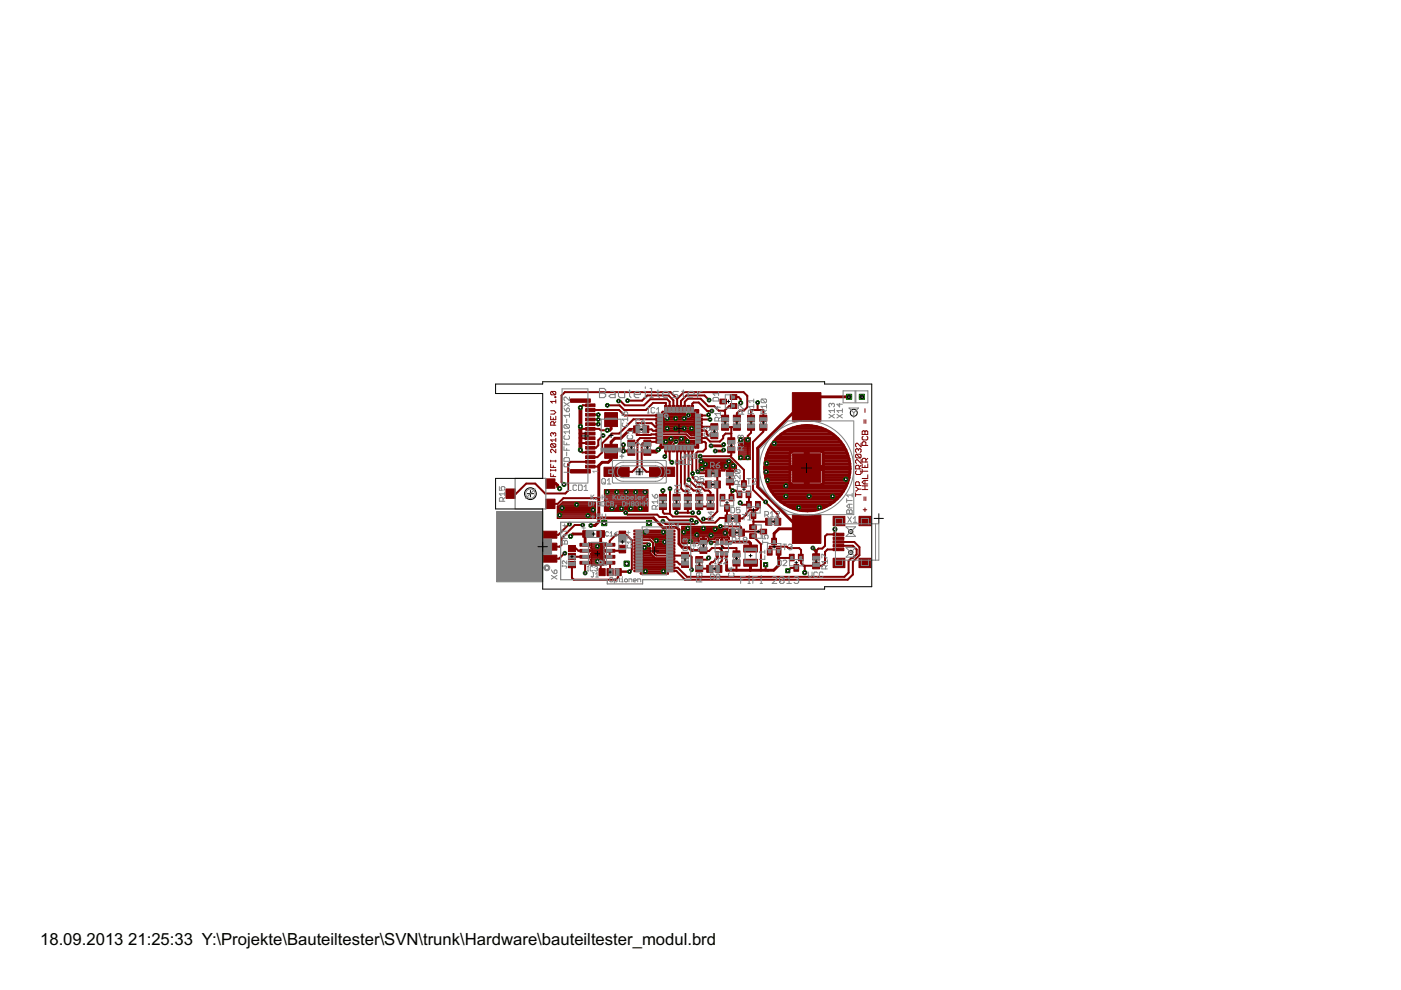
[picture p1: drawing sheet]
<svg xmlns="http://www.w3.org/2000/svg" width="297mm" height="210mm" viewBox="0 0 297 210" stroke-linecap="round" stroke-linejoin="round" font-family="sans-serif">
<defs><g id="words">
<g font-size="4">
<text x="8.5" y="200.4">18.09.2013</text>
<text x="27.2" y="200.4">21:25:33 Y:\Projekte\Bauteiltester\SVN\trunk\Hardware\bauteiltester_modul.brd</text>
</g>
<g font-size="2" fill="#808080">
<text x="126.9" y="100.5" transform="rotate(-90 126.9 100.5)">1</text>
<text x="123.3" y="112.6">+</text>
<text x="133.9" y="113.4" transform="rotate(-90 133.9 113.4)">+</text>
</g>
</g></defs>
<g fill="#800000" stroke="#800000" stroke-width=".21">
<path d="M183.4 107.7v.8z"/>
<path d="M183 108.1h.8z"/>
<path d="M183.6 105.3v.8z"/>
<path d="M183.2 105.3v.8z"/>
<path d="M182.8 103.8h1.2z"/>
<path d="M183.4 103v.8z"/>
<path d="M182.8 103h1.2z"/>
<path d="M183.2 102.6h.8z"/>
<path d="M182.8 102.2l.4 .4z"/>
<path d="M182.8 102.2l.4-.3z"/>
<path d="M183.2 101.9h.8z"/>
<path d="M183.4 101.9v.7z"/>
<path d="M182.8 101.5h1.2z"/>
<path d="M184 100.7v.8z"/>
<path d="M182.8 99.9h1.2z"/>
<path d="M182.8 99.5v.8z"/>
<path d="M182.8 98.3v.8z"/>
<path d="M182.8 99.1h1.2z"/>
<path d="M184 98.3v.8z"/>
<path d="M183.4 98.7v.4z"/>
<path d="M182.8 98h1.2z"/>
<path d="M182.8 97.4v.6z"/>
<path d="M182.8 97.4l.2-.2z"/>
<path d="M183 97.2h.4z"/>
<path d="M183.4 97.2l.2 .2z"/>
<path d="M183.6 97.4v.6z"/>
<path d="M183.6 97.6l.4-.4z"/>
<path d="M182.8 94.4h1.2z"/>
<path d="M182.8 93.9v.5z"/>
<path d="M182.8 93.9l.2-.2z"/>
<path d="M183 93.7h.4z"/>
<path d="M183.4 93.7l.2 .2z"/>
<path d="M183.6 93.9v.5z"/>
<path d="M182.8 92.7l.2-.2z"/>
<path d="M182.8 92.7v.4z"/>
<path d="M182.8 93.1l.2 .2z"/>
<path d="M183 93.3h.8z"/>
<path d="M183.8 93.3l.2-.2z"/>
<path d="M184 92.7v.4z"/>
<path d="M183.8 92.5l.2 .2z"/>
<path d="M182.8 92.1h1.2z"/>
<path d="M182.8 91.5v.6z"/>
<path d="M182.8 91.5l.2-.2z"/>
<path d="M183 91.3h.2z"/>
<path d="M183.2 91.3l.2 .2z"/>
<path d="M183.4 91.5l.2-.2z"/>
<path d="M183.6 91.3h.2z"/>
<path d="M183.8 91.3l.2 .2z"/>
<path d="M184 91.5v.6z"/>
<path d="M183.4 91.5v.6z"/>
<path d="M183.6 89v.8z"/>
<path d="M183.2 89v.8z"/>
<path d="M183.4 86.7v.7z"/>
<path d="M116.8 101h1z"/>
<path d="M116.8 100.3v.7z"/>
<path d="M117.3 100.7v.3z"/>
<path d="M117.8 99.5v.4z"/>
<path d="M116.8 99.7h1z"/>
<path d="M116.8 99.5v.4z"/>
<path d="M116.8 99.1h1z"/>
<path d="M116.8 98.4v.7z"/>
<path d="M117.3 98.7v.4z"/>
<path d="M117.8 97.6v.3z"/>
<path d="M116.8 97.7h1z"/>
<path d="M116.8 97.6v.3z"/>
<path d="M117.8 95.2v.8z"/>
<path d="M117.1 95.2l.7 .8z"/>
<path d="M116.9 95.2h.2z"/>
<path d="M116.9 95.2l-.1 .2z"/>
<path d="M116.8 95.4v.4z"/>
<path d="M116.8 95.8l.1 .2z"/>
<path d="M116.9 94.8h.8z"/>
<path d="M116.8 94.6l.1 .2z"/>
<path d="M116.8 94.3v.3z"/>
<path d="M116.9 94.1l-.1 .2z"/>
<path d="M116.9 94.1h.8z"/>
<path d="M117.7 94.1l.1 .2z"/>
<path d="M117.8 94.3v.3z"/>
<path d="M117.8 94.6l-.1 .2z"/>
<path d="M116.9 94.1l.8 .7z"/>
<path d="M116.8 93.3l.3 .3z"/>
<path d="M116.8 93.3h1z"/>
<path d="M117.8 92.9v.7z"/>
<path d="M116.8 92.3l.1 .2z"/>
<path d="M116.8 91.9v.4z"/>
<path d="M116.8 91.9l.1-.1z"/>
<path d="M116.9 91.8h.2z"/>
<path d="M117.1 91.8l.2 .1z"/>
<path d="M117.3 91.9v.2z"/>
<path d="M117.3 91.9l.2-.1z"/>
<path d="M117.5 91.8h.2z"/>
<path d="M117.7 91.8l.1 .1z"/>
<path d="M117.8 91.9v.4z"/>
<path d="M117.8 92.3l-.1 .2z"/>
<path d="M116.8 90.1h1z"/>
<path d="M116.8 89.6v.5z"/>
<path d="M116.9 89.4l-.1 .2z"/>
<path d="M116.9 89.4h.4z"/>
<path d="M117.3 89.4l.2 .2z"/>
<path d="M117.5 89.6v.5z"/>
<path d="M117.8 89.4l-.3 .4z"/>
<path d="M116.8 88.2v.8z"/>
<path d="M116.8 89h1z"/>
<path d="M117.8 88.2v.8z"/>
<path d="M117.3 88.6v.4z"/>
<path d="M116.8 87.8h.7z"/>
<path d="M117.8 87.4l-.3 .4z"/>
<path d="M117.5 87.1l.3 .3z"/>
<path d="M116.8 87.1h.7z"/>
<path d="M116.8 85.1l.3 .4z"/>
<path d="M116.8 85.1h1z"/>
<path d="M117.8 84.8v.7z"/>
<path d="M117.7 84.3h.1z"/>
<path d="M117.7 84.1v.2z"/>
<path d="M117.7 84.1h.1z"/>
<path d="M117.8 84.1v.2z"/>
<path d="M116.9 83.7h.8z"/>
<path d="M116.8 83.5l.1 .2z"/>
<path d="M116.8 83.2v.3z"/>
<path d="M116.8 83.2l.1-.2z"/>
<path d="M116.9 83h.8z"/>
<path d="M117.7 83l.1 .2z"/>
<path d="M117.8 83.2v.3z"/>
<path d="M117.8 83.5l-.1 .2z"/>
<path d="M116.9 83l.8 .7z"/>
<path d="M181.4 104.9h1.2z"/>
<path d="M181.4 104.5v.8z"/>
<path d="M181.4 104.1h.2z"/>
<path d="M181.6 104.1l.4-.4z"/>
<path d="M181.6 103.3l.4 .4z"/>
<path d="M181.4 103.3h.2z"/>
<path d="M182 103.7h.6z"/>
<path d="M181.4 102.9h1.2z"/>
<path d="M181.4 102.3v.6z"/>
<path d="M181.4 102.3l.2-.1z"/>
<path d="M181.6 102.2h.4z"/>
<path d="M182 102.2l.2 .1z"/>
<path d="M182.2 102.3v.6z"/>
<path d="M181.6 99.8l-.2 .2z"/>
<path d="M181.4 100v.4z"/>
<path d="M181.4 100.4l.2 .2z"/>
<path d="M181.6 100.6h.8z"/>
<path d="M182.6 100.4l-.2 .2z"/>
<path d="M182.6 100v.4z"/>
<path d="M182.4 99.8l.2 .2z"/>
<path d="M181.4 99.4h1.2z"/>
<path d="M181.4 98.8v.6z"/>
<path d="M181.4 98.8l.2-.1z"/>
<path d="M181.6 98.7h.4z"/>
<path d="M182 98.7l.2 .1z"/>
<path d="M182.2 98.8v.6z"/>
<path d="M182.2 99l.4-.3z"/>
<path d="M182.6 97.5v.8z"/>
<path d="M181.8 97.5l.8 .8z"/>
<path d="M181.6 97.5h.2z"/>
<path d="M181.6 97.5l-.2 .2z"/>
<path d="M181.4 97.7v.4z"/>
<path d="M181.4 98.1l.2 .2z"/>
<path d="M181.6 97.1h.8z"/>
<path d="M181.4 96.9l.2 .2z"/>
<path d="M181.4 96.5v.4z"/>
<path d="M181.4 96.5l.2-.2z"/>
<path d="M181.6 96.3h.8z"/>
<path d="M182.4 96.3l.2 .2z"/>
<path d="M182.6 96.5v.4z"/>
<path d="M182.6 96.9l-.2 .2z"/>
<path d="M181.6 96.3l.8 .8z"/>
<path d="M181.4 95.7l.2 .2z"/>
<path d="M181.4 95.3v.4z"/>
<path d="M181.4 95.3l.2-.2z"/>
<path d="M181.6 95.1h.2z"/>
<path d="M181.8 95.1l.2 .2z"/>
<path d="M182 95.3v.2z"/>
<path d="M182 95.3l.2-.2z"/>
<path d="M182.2 95.1h.2z"/>
<path d="M182.4 95.1l.2 .2z"/>
<path d="M182.6 95.3v.4z"/>
<path d="M182.6 95.7l-.2 .2z"/>
<path d="M182.6 94v.8z"/>
<path d="M181.8 94l.8 .8z"/>
<path d="M181.6 94h.2z"/>
<path d="M181.4 94.2l.2-.2z"/>
<path d="M181.4 94.2v.4z"/>
<path d="M181.4 94.6l.2 .2z"/>
</g>
<g fill="#800000" stroke="#800000" stroke-width=".21">
<path d="M139 87.8h1.3v.6h-1.3z"/>
<path d="M139 88.6h1.3v.6h-1.3z"/>
<path d="M139 89.4h1.3v.6h-1.3z"/>
<path d="M139 90.2h1.3v.6h-1.3z"/>
<path d="M139 91h1.3v.6h-1.3z"/>
<path d="M139 91.8h1.3v.6h-1.3z"/>
<path d="M139 92.6h1.3v.6h-1.3z"/>
<path d="M139 93.4h1.3v.6h-1.3z"/>
<path d="M140.9 94.6h.6v1.2h-.6z"/>
<path d="M141.7 94.6h.6v1.2h-.6z"/>
<path d="M142.5 94.6h.5v1.2h-.5z"/>
<path d="M143.3 94.6h.5v1.2h-.5z"/>
<path d="M144.1 94.6h.6v1.2h-.6z"/>
<path d="M144.9 94.6h.6v1.2h-.6z"/>
<path d="M145.7 94.6h.6v1.2h-.6z"/>
<path d="M146.5 94.6h.5v1.2h-.5z"/>
<path d="M147.6 93.4h1.3v.6h-1.3z"/>
<path d="M147.6 92.6h1.3v.6h-1.3z"/>
<path d="M147.6 91.8h1.3v.6h-1.3z"/>
<path d="M147.6 91h1.3v.6h-1.3z"/>
<path d="M147.6 90.2h1.3v.6h-1.3z"/>
<path d="M147.6 89.4h1.3v.6h-1.3z"/>
<path d="M147.6 88.6h1.3v.6h-1.3z"/>
<path d="M147.6 87.8h1.3v.6h-1.3z"/>
<path d="M146.5 86h.5v1.2h-.5z"/>
<path d="M145.7 86h.6v1.2h-.6z"/>
<path d="M144.9 86h.6v1.2h-.6z"/>
<path d="M144.1 86h.6v1.2h-.6z"/>
<path d="M143.3 86h.5v1.2h-.5z"/>
<path d="M142.5 86h.5v1.2h-.5z"/>
<path d="M141.7 86h.6v1.2h-.6z"/>
<path d="M140.9 86h.6v1.2h-.6z"/>
<path d="M137.7 99.1h5.3v1.9h-5.3z"/>
<path d="M128.1 99.1h5.3v1.9h-5.3z"/>
<path d="M182.1 109.5h2.5v2h-2.5z"/>
<path d="M182.1 118.4h2.5v2h-2.5z"/>
<path d="M176.6 109.5h2.5v2h-2.5z"/>
<path d="M176.6 118.4h2.5v2h-2.5z"/>
<path d="M176.6 114.7h2.3v.5h-2.3z"/>
<path d="M176.6 115.5h2.3v.5h-2.3z"/>
<path d="M176.6 116.2h2.3v.6h-2.3z"/>
<path d="M176.6 113.9h2.3v.5h-2.3z"/>
<path d="M176.6 113.1h2.3v.5h-2.3z"/>
<path d="M168 83.2h6.1v6.1h-6.1z"/>
<path d="M168 109.2h6.1v6h-6.1z"/>
<path d="M168 96.2h6.1v6.1h-6.1z"/>
<path d="M124.2 91.6h2v.6h-2z"/>
<path d="M124.2 92.6h2v.6h-2z"/>
<path d="M124.2 93.6h2v.6h-2z"/>
<path d="M124.2 94.6h2v.6h-2z"/>
<path d="M124.2 95.6h2v.6h-2z"/>
<path d="M124.2 96.6h2v.6h-2z"/>
<path d="M124.2 97.6h2v.6h-2z"/>
<path d="M124.2 98.6h2v.6h-2z"/>
<path d="M124.2 90.6h2v.6h-2z"/>
<path d="M124.2 89.6h2v.6h-2z"/>
<path d="M124.2 88.6h2v.6h-2z"/>
<path d="M124.2 87.6h2v.6h-2z"/>
<path d="M124.2 86.6h2v.6h-2z"/>
<path d="M124.2 85.6h2v.6h-2z"/>
<path d="M121 84.6h4.2v.7h-4.2z"/>
<path d="M121 99.6h4.2v.7h-4.2z"/>
<path d="M133.1 95.2h1.5v1.3h-1.5z"/>
<path d="M133.1 93.3h1.5v1.3h-1.5z"/>
<path d="M136.5 95.2h1.5v1.3h-1.5z"/>
<path d="M136.5 93.3h1.5v1.3h-1.5z"/>
<path d="M142.7 104.8h1.5v1.3h-1.5z"/>
<path d="M142.7 106.7h1.5v1.3h-1.5z"/>
<path d="M145.1 104.8h1.5v1.3h-1.5z"/>
<path d="M145.1 106.7h1.5v1.3h-1.5z"/>
<path d="M147.5 104.8h1.5v1.3h-1.5z"/>
<path d="M147.5 106.7h1.5v1.3h-1.5z"/>
<path d="M149.9 104.8h1.5v1.3h-1.5z"/>
<path d="M149.9 106.7h1.5v1.3h-1.5z"/>
<path d="M149.5 102h1.4v1.5h-1.4z"/>
<path d="M151.4 102h1.3v1.5h-1.3z"/>
<path d="M149.5 99.6h1.4v1.5h-1.4z"/>
<path d="M151.4 99.6h1.3v1.5h-1.3z"/>
<path d="M155.5 88h1.5v1.3h-1.5z"/>
<path d="M155.5 89.9h1.5v1.3h-1.5z"/>
<path d="M150.7 89.8h1.5v1.3h-1.5z"/>
<path d="M150.7 91.7h1.5v1.3h-1.5z"/>
<path d="M153.7 114.3h.6v1.2h-.6z"/>
<path d="M152.8 114.3h.5v1.2h-.5z"/>
<path d="M151.8 114.3h.6v1.2h-.6z"/>
<path d="M151.8 116.9h.6v1.2h-.6z"/>
<path d="M153.7 116.9h.6v1.2h-.6z"/>
<path d="M152.8 116.9h.5v1.2h-.5z"/>
<path d="M157.7 118.6h2.9v1.5h-2.9z"/>
<path d="M157.7 115.6h2.9v1.5h-2.9z"/>
<path d="M155.4 118.7h1.5v1.3h-1.5z"/>
<path d="M155.4 116.8h1.5v1.3h-1.5z"/>
<path d="M148.4 116h1.5v1.3h-1.5z"/>
<path d="M148.4 114.1h1.5v1.3h-1.5z"/>
<path d="M149.8 119.9h1.4v1.4h-1.4z"/>
<path d="M151.7 119.9h1.4v1.4h-1.4z"/>
<path d="M147.5 119.9h1.5v1.3h-1.5z"/>
<path d="M147.5 118h1.5v1.3h-1.5z"/>
<path d="M161.1 88h1.5v1.3h-1.5z"/>
<path d="M161.1 89.9h1.5v1.3h-1.5z"/>
<path d="M158.5 89.9h1.5v1.3h-1.5z"/>
<path d="M158.5 88h1.5v1.3h-1.5z"/>
<path d="M136.2 90.3h1.4v1.5h-1.4z"/>
<path d="M134.3 90.3h1.4v1.5h-1.4z"/>
<path d="M162.3 109.9h1.3v1.5h-1.3z"/>
<path d="M164.2 109.9h1.3v1.5h-1.3z"/>
<path d="M159.2 108.5h1.1v1.4h-1.1z"/>
<path d="M158.3 106.3h1v1.4h-1z"/>
<path d="M160.2 106.3h1v1.4h-1z"/>
<path d="M154.3 94.7h1.5v1.3h-1.5z"/>
<path d="M154.3 92.8h1.5v1.3h-1.5z"/>
<path d="M152.6 84.6h1.4v1h-1.4z"/>
<path d="M154.8 83.7h1.4v1h-1.4z"/>
<path d="M154.8 85.6h1.4v1h-1.4z"/>
<path d="M153 88h1.5v1.3h-1.5z"/>
<path d="M153 89.9h1.5v1.3h-1.5z"/>
<path d="M115.7 101.5h2v2h-2z"/>
<path d="M115.7 105.8h2v2h-2z"/>
<path d="M107.3 103.7h2v2h-2z"/>
<path d="M115.1 115.2h3v1.4h-3z"/>
<path d="M115.1 117.7h3v1.5h-3z"/>
<path d="M115.1 112.6h3v1.5h-3z"/>
<path d="M157.2 101.9h1v1.4h-1z"/>
<path d="M158.2 104.1h1v1.4h-1z"/>
<path d="M156.3 104.1h1v1.4h-1z"/>
<path d="M139.8 104.8h1.5v1.3h-1.5z"/>
<path d="M139.8 106.7h1.5v1.3h-1.5z"/>
<path d="M163.6 114.1h1v1.4h-1z"/>
<path d="M164.6 116.3h1v1.4h-1z"/>
<path d="M162.7 116.3h1v1.4h-1z"/>
<path d="M172.3 117.4h1.5v1.3h-1.5z"/>
<path d="M172.3 119.3h1.5v1.3h-1.5z"/>
<path d="M154.6 112.2h1.4v1.5h-1.4z"/>
<path d="M156.5 112.2h1.3v1.5h-1.3z"/>
<path d="M134.4 112.4h1.5v.4h-1.5z"/>
<path d="M134.4 113.1h1.5v.3h-1.5z"/>
<path d="M134.4 113.7h1.5v.4h-1.5z"/>
<path d="M134.4 114.3h1.5v.4h-1.5z"/>
<path d="M134.4 115h1.5v.4h-1.5z"/>
<path d="M134.4 115.7h1.5v.3h-1.5z"/>
<path d="M134.4 116.3h1.5v.4h-1.5z"/>
<path d="M134.4 116.9h1.5v.4h-1.5z"/>
<path d="M134.4 117.6h1.5v.4h-1.5z"/>
<path d="M134.4 118.2h1.5v.4h-1.5z"/>
<path d="M134.4 118.9h1.5v.4h-1.5z"/>
<path d="M134.4 119.5h1.5v.4h-1.5z"/>
<path d="M134.4 120.2h1.5v.4h-1.5z"/>
<path d="M134.4 120.8h1.5v.4h-1.5z"/>
<path d="M141.6 120.8h1.5v.4h-1.5z"/>
<path d="M141.6 120.2h1.5v.4h-1.5z"/>
<path d="M141.6 119.5h1.5v.4h-1.5z"/>
<path d="M141.6 118.9h1.5v.4h-1.5z"/>
<path d="M141.6 118.2h1.5v.4h-1.5z"/>
<path d="M141.6 117.6h1.5v.4h-1.5z"/>
<path d="M141.6 116.9h1.5v.4h-1.5z"/>
<path d="M141.6 116.3h1.5v.4h-1.5z"/>
<path d="M141.6 115.7h1.5v.3h-1.5z"/>
<path d="M141.6 115h1.5v.4h-1.5z"/>
<path d="M141.6 114.3h1.5v.4h-1.5z"/>
<path d="M141.6 113.7h1.5v.4h-1.5z"/>
<path d="M141.6 113.1h1.5v.3h-1.5z"/>
<path d="M141.6 112.4h1.5v.4h-1.5z"/>
<path d="M144.5 119h1.5v1.3h-1.5z"/>
<path d="M144.5 117.1h1.5v1.3h-1.5z"/>
<path d="M155.6 109.2h1.4v1.5h-1.4z"/>
<path d="M153.7 109.2h1.3v1.5h-1.3z"/>
<path d="M161.1 112.2h1.4v1h-1.4z"/>
<path d="M158.9 113.2h1.4v1h-1.4z"/>
<path d="M158.9 111.3h1.4v1h-1.4z"/>
<path d="M128.2 94.2h2.7v3h-2.7z"/>
<path d="M128.2 87.5h2.7v2.9h-2.7z"/>
<path d="M128.2 117.8h2.2v.5h-2.2z"/>
<path d="M123 117.8h2.2v.5h-2.2z"/>
<path d="M128.2 119h2.2v.6h-2.2z"/>
<path d="M128.2 116.5h2.2v.6h-2.2z"/>
<path d="M128.2 115.2h2.2v.6h-2.2z"/>
<path d="M123 119h2.2v.6h-2.2z"/>
<path d="M123 116.5h2.2v.6h-2.2z"/>
<path d="M123 115.2h2.2v.6h-2.2z"/>
<path d="M130.4 120.6h1.3v1.4h-1.3z"/>
<path d="M128.7 120.6h1.3v1.4h-1.3z"/>
<path d="M127 120.6h1.3v1.4h-1.3z"/>
<path d="M123.5 112.5h1.7v1.4h-1.7z"/>
<path d="M126.6 112.5h1.6v1.4h-1.6z"/>
<path d="M131.3 112.6h1.4v1.6h-1.4z"/>
<path d="M131.3 115.6h1.4v1.6h-1.4z"/>
<path d="M120.5 119.1h1.5v1.3h-1.5z"/>
<path d="M120.5 117.3h1.5v1.4h-1.5z"/>
<path d="M120.5 115.7h1.5v1.3h-1.5z"/>
<path d="M168.3 119.7h1v1.4h-1z"/>
<path d="M167.4 117.5h1v1.4h-1z"/>
<path d="M169.3 117.5h1v1.4h-1z"/>
<path d="M154 101.5h1.5v1.3h-1.5z"/>
<path d="M154 99.6h1.5v1.3h-1.5z"/>
<path d="M153.6 107h1v1.4h-1z"/>
<path d="M152.7 104.8h1v1.4h-1z"/>
<path d="M154.6 104.8h1v1.4h-1z"/>
</g>
<g fill="#800000" stroke="#800000" stroke-width=".42">
<path d="M140.7 91.3v.2z"/>
<path d="M140.1 91.3h.6z"/>
<path d="M140.7 91v.3z"/>
<path d="M140.7 90.8v.2z"/>
<path d="M140.7 90.2v.6z"/>
<path d="M140.7 90v.1z"/>
<path d="M140.7 89.7v.3z"/>
<path d="M140.1 89.7h.6z"/>
<path d="M140.7 89.4v.3z"/>
<path d="M140.7 89.3v.1z"/>
<path d="M140.7 88.5v.7z"/>
<path d="M140.7 87.7v.8z"/>
<path d="M140.5 87.5l.2 .2z"/>
<path d="M140.5 87.3l-.1 .2z"/>
<path d="M140.5 87.4l.3 .2z"/>
<path d="M140.8 87.6h.8z"/>
<path d="M141.6 87.6h.8z"/>
<path d="M142.4 87.6h.8z"/>
<path d="M143.2 87.6h.8z"/>
<path d="M144 87.6h.8z"/>
<path d="M144.8 87.6h.5z"/>
<path d="M145.3 87.6l-.1 .3z"/>
<path d="M145.2 87.9v.3z"/>
<path d="M145.2 88.2l.1 .3z"/>
<path d="M145.3 88.5l.2 .2z"/>
<path d="M145.5 88.7l.3 .1z"/>
<path d="M145.8 88.8h.3z"/>
<path d="M146.1 88.8l.3-.1z"/>
<path d="M146.4 88.7l.2-.2z"/>
<path d="M146.7 88.2l-.1 .3z"/>
<path d="M146.7 87.9v.3z"/>
<path d="M146.6 87.6l.1 .3z"/>
<path d="M146.6 87.6h.6z"/>
<path d="M147.2 87.6l.2-.2z"/>
<path d="M147.4 86.9v.5z"/>
<path d="M147.4 86.9h.6z"/>
<path d="M148 86.9v.6z"/>
<path d="M147.5 87.5h.5z"/>
<path d="M147.5 87.5l-.2 .2z"/>
<path d="M147.3 87.7v.8z"/>
<path d="M147.3 88.5v.8z"/>
<path d="M147.3 89.3v.7z"/>
<path d="M147.2 90.1v.4z"/>
<path d="M147.2 90.5h.8z"/>
<path d="M147.2 90.5v.3z"/>
<path d="M147.2 90.8l.1 .1z"/>
<path d="M147.3 91v.7z"/>
<path d="M147.3 91.7v.6z"/>
<path d="M146.5 92.3h.8z"/>
<path d="M145.7 91.5l.8 .8z"/>
<path d="M145.3 91.5h.4z"/>
<path d="M140.7 91.5h4.6z"/>
<path d="M140.1 94.3v.6z"/>
<path d="M140.1 94.3h.4z"/>
<path d="M140.7 94.1l-.2 .2z"/>
<path d="M140.7 93.3v.8z"/>
<path d="M140.7 92.6v.7z"/>
<path d="M140.7 92.6h4.6z"/>
<path d="M145.3 92.6l.8 .9z"/>
<path d="M146.1 93.5h.4z"/>
<path d="M146.5 93.5h.8z"/>
<path d="M147.3 93.5v.6z"/>
<path d="M147.3 94.1l.2 .2z"/>
<path d="M147.5 94.3h.5z"/>
<path d="M148 94.3v.6z"/>
<path d="M147.4 94.9h.6z"/>
<path d="M147.4 94.4v.5z"/>
<path d="M147.2 94.2l.2 .2z"/>
<path d="M146.3 94.2h.9z"/>
<path d="M145.5 94.2h.8z"/>
<path d="M144.8 94.2h.7z"/>
<path d="M144 94.2h.8z"/>
<path d="M143.8 94.2h.2z"/>
<path d="M143.8 94.2l.2-.1z"/>
<path d="M144.1 93.8l-.1 .3z"/>
<path d="M144.1 93.5v.3z"/>
<path d="M144 93.2l.1 .3z"/>
<path d="M143.8 93l.2 .2z"/>
<path d="M143.5 92.9l.3 .1z"/>
<path d="M143.2 92.9h.3z"/>
<path d="M142.9 93l.3-.1z"/>
<path d="M142.9 93l-.2 .2z"/>
<path d="M142.7 93.2l-.1 .3z"/>
<path d="M142.6 93.5v.1z"/>
<path d="M142.2 94l.4-.4z"/>
<path d="M142.2 94v.2z"/>
<path d="M141.5 94.2h.7z"/>
<path d="M140.8 94.2h.7z"/>
<path d="M140.8 94.2l-.3 .2z"/>
<path d="M140.5 94.4v.5z"/>
<path d="M140.1 94.9h.4z"/>
<path d="M140.1 94.6h.4z"/>
<path d="M147.4 94.6h.6z"/>
<path d="M140.6 94.2h.1z"/>
<path d="M147.2 94.2h.2z"/>
<path d="M140.7 93.8h1.6z"/>
<path d="M144.1 93.8h3.2z"/>
<path d="M140.7 93.5h1.9z"/>
<path d="M144.1 93.5h3.2z"/>
<path d="M140.7 93.1h2.1z"/>
<path d="M143.9 93.1h1.8z"/>
<path d="M140.7 92.7h4.6z"/>
<path d="M146.2 92h1.1z"/>
<path d="M145.8 91.6h1.5z"/>
<path d="M140.7 91.2h6.6z"/>
<path d="M140.7 90.8h6.5z"/>
<path d="M140.7 90.5h6.5z"/>
<path d="M140.7 90.1h6.5z"/>
<path d="M140.7 89.7h6.6z"/>
<path d="M140.7 89.3h6.6z"/>
<path d="M140.7 89h6.6z"/>
<path d="M140.7 88.6h4.7z"/>
<path d="M146.5 88.6h.8z"/>
<path d="M140.7 88.2h4.5z"/>
<path d="M146.7 88.2h.6z"/>
<path d="M140.7 87.8h4.5z"/>
<path d="M146.7 87.8h.6z"/>
<path d="M140.5 87.5h.1z"/>
<path d="M147.3 87.5h.2z"/>
<path d="M147.4 87.1h.6z"/>
<path d="M137.2 95.9l.2-.2z"/>
<path d="M148.3 90.5h3.1z"/>
<path d="M153 113.9v1z"/>
<path d="M153 115.7l.5 .5z"/>
<path d="M153 114.9v.8z"/>
<path d="M123.1 90.4v.6z"/>
<path d="M133.6 95.6l.3 .3z"/>
<path d="M138.5 91.3h1.2z"/>
<path d="M138.2 91l.3 .3z"/>
<path d="M136.9 91h1.3z"/>
<path d="M159.2 90.6v1.1z"/>
<path d="M158.5 92.4l.7-.7z"/>
<path d="M158.5 92.4v4.6z"/>
<path d="M148.3 118.7h1.6z"/>
<path d="M150.2 118.3l-.3 .4z"/>
<path d="M156.1 116.2v1.3z"/>
<path d="M153.5 116.2h2.6z"/>
<path d="M177 113.3h.8z"/>
<path d="M173.5 116.3l-.5 .5z"/>
<path d="M175.3 113.3h2.5z"/>
<path d="M174.9 113.7l.4-.4z"/>
<path d="M174.9 113.7v2z"/>
<path d="M174.3 116.3l.6-.6z"/>
<path d="M173.5 116.3h.8z"/>
<path d="M123.5 85.9h1.7z"/>
<path d="M123.5 85.9l-.4 .5z"/>
<path d="M123.1 91.9h2.1z"/>
<path d="M123.2 90.9h2z"/>
<path d="M123.1 91l.1-.1z"/>
<path d="M123.2 92.9h2z"/>
<path d="M123.1 92.8l.1 .1z"/>
<path d="M123.5 95.9h1.7z"/>
<path d="M123.1 95.5l.4 .4z"/>
<path d="M123.1 93.9h2.1z"/>
<path d="M139 114.9v2z"/>
<path d="M138.7 114.6l.3 .3z"/>
<path d="M138.1 114l.6 .6z"/>
<path d="M137.6 114h.5z"/>
<path d="M136.2 114h1.4z"/>
<path d="M136.2 113.5v.5z"/>
<path d="M136.2 112.9v.6z"/>
<path d="M136.2 112.5v.4z"/>
<path d="M136.2 112.5h5.1z"/>
<path d="M141.3 112.5v.4z"/>
<path d="M141.3 112.9v.6z"/>
<path d="M141.2 113.5v.1z"/>
<path d="M141.2 113.6v.3z"/>
<path d="M141.2 113.9h.4z"/>
<path d="M141.2 113.9v.3z"/>
<path d="M141.2 114.3v.2z"/>
<path d="M141.2 114.5h.4z"/>
<path d="M141.2 114.5v.3z"/>
<path d="M141.2 114.8v.1z"/>
<path d="M141.3 114.9v.6z"/>
<path d="M141.3 115.5v.7z"/>
<path d="M141.3 116.2v.5z"/>
<path d="M141.2 116.8v.1z"/>
<path d="M141.2 116.9v.2z"/>
<path d="M141.2 117.1h.4z"/>
<path d="M139.4 117.2h1.8z"/>
<path d="M139 116.9l.4 .3z"/>
<path d="M135.8 121.6h.2z"/>
<path d="M136 121.6l.2-.2z"/>
<path d="M136.2 120.7v.7z"/>
<path d="M136.2 120v.7z"/>
<path d="M136.2 119.4v.6z"/>
<path d="M136.2 118.7v.7z"/>
<path d="M136.2 118.1v.6z"/>
<path d="M136.2 117.4v.7z"/>
<path d="M136.2 116.9v.5z"/>
<path d="M136.3 116.7l-.1 .1z"/>
<path d="M136.3 116.5v.2z"/>
<path d="M135.8 116.5h.5z"/>
<path d="M136.3 116.2v.3z"/>
<path d="M136.2 116.1l.1 .1z"/>
<path d="M136.2 115.7v.4z"/>
<path d="M136.2 115.7h.6z"/>
<path d="M136.8 115.7l.1 .3z"/>
<path d="M136.9 116l.2 .2z"/>
<path d="M137.1 116.2l.3 .1z"/>
<path d="M137.4 116.3h.3z"/>
<path d="M137.7 116.3l.2-.1z"/>
<path d="M137.9 116.2v.7z"/>
<path d="M137.9 116.9v.4z"/>
<path d="M137.9 117.3l.7 .7z"/>
<path d="M138.6 118l.3 .3z"/>
<path d="M138.9 118.3h2.4z"/>
<path d="M141.3 118.3v.4z"/>
<path d="M141.2 118.7v.1z"/>
<path d="M141.2 118.8v.3z"/>
<path d="M141.2 119.1h.4z"/>
<path d="M141.2 119.1v.2z"/>
<path d="M141.2 119.3v.1z"/>
<path d="M141.3 119.5v.6z"/>
<path d="M141.3 120.1v.6z"/>
<path d="M141.3 120.7v.7z"/>
<path d="M141.3 121.4l.2 .2z"/>
<path d="M141.5 121.6h.1z"/>
<path d="M135.8 121.6h5.8z"/>
<path d="M136.1 121.5h5.3z"/>
<path d="M136.2 121.2h5.1z"/>
<path d="M136.2 120.8h5.1z"/>
<path d="M136.2 120.4h5.1z"/>
<path d="M136.2 120h5.1z"/>
<path d="M136.2 119.7h5.1z"/>
<path d="M136.2 119.3h5z"/>
<path d="M136.2 118.9h5z"/>
<path d="M136.2 118.5h5.1z"/>
<path d="M136.2 118.2h2.5z"/>
<path d="M136.2 117.8h2.1z"/>
<path d="M136.2 117.4h1.8z"/>
<path d="M136.2 117.1h1.7z"/>
<path d="M139.2 117.1h2z"/>
<path d="M136.3 116.7h1.6z"/>
<path d="M139 116.7h2.3z"/>
<path d="M136.3 116.3h1.6z"/>
<path d="M139 116.3h2.3z"/>
<path d="M136.2 115.9h.7z"/>
<path d="M139 115.9h2.3z"/>
<path d="M139 115.5h2.3z"/>
<path d="M139 115.2h2.3z"/>
<path d="M138.9 114.8h2.3z"/>
<path d="M138.6 114.4h2.6z"/>
<path d="M138.2 114h3z"/>
<path d="M136.2 113.7h5z"/>
<path d="M136.2 113.3h5.1z"/>
<path d="M136.2 112.9h5.1z"/>
<path d="M144.8 119.7h.4z"/>
<path d="M142.4 119.1h1.1z"/>
<path d="M143.5 119.1l.6 .6z"/>
<path d="M144.1 119.7h1.1z"/>
<path d="M155.5 84.2h1.1z"/>
<path d="M156.6 84.2l.4 .4z"/>
<path d="M157 84.6v.8z"/>
<path d="M125.3 90.9h1.8z"/>
<path d="M127.1 90.9l.3 .3z"/>
<path d="M127.4 91.2h1.5z"/>
<path d="M156.8 106.5l.1 .1z"/>
<path d="M157.3 107h1.5z"/>
<path d="M156.9 106.6l.4 .4z"/>
<path d="M158.8 104.9v2.1z"/>
<path d="M158.7 104.8l.1 .1z"/>
<path d="M127.6 118h1.7z"/>
<path d="M127.4 118.3l.1-.1z"/>
<path d="M127.5 118.2l.1-.2z"/>
<path d="M127.4 118.3v2.7z"/>
<path d="M127.4 121l.3 .3z"/>
<path d="M129.3 116.8v1.2z"/>
<path d="M129.3 116.8h2.3z"/>
<path d="M131.6 116.8l.4-.4z"/>
<path d="M140.5 104v1.5z"/>
<path d="M121.3 116.3h.9z"/>
<path d="M122.2 116.3l.4 .5z"/>
<path d="M122.6 116.8h1.5z"/>
<path d="M146.8 85.6v1z"/>
<path d="M146.8 85.6l.2-.3z"/>
<path d="M147 85.3h1.1z"/>
<path d="M148.1 85.3l1.8 1.8z"/>
<path d="M149.9 87.1h1z"/>
<path d="M147.2 111.1l.4-.4z"/>
<path d="M152.1 100.3v2.4z"/>
<path d="M152.1 102.7v5.8z"/>
<path d="M149.1 110h1.4z"/>
<path d="M152.1 108.5l-1.6 1.5z"/>
<path d="M141.1 111.1h6.1z"/>
<path d="M140.5 110.5l.6 .6z"/>
<path d="M133.1 84.9h3z"/>
<path d="M142.8 84.9v1.7z"/>
<path d="M141.8 83.8l1 1.1z"/>
<path d="M137.2 83.8h4.6z"/>
<path d="M136.1 84.9l1.1-1.1z"/>
<path d="M125.2 89.9h1.7z"/>
<path d="M142 85.2v1.4z"/>
<path d="M141.5 84.6l.5 .6z"/>
<path d="M137.9 84.6h3.6z"/>
<path d="M136.5 85.9l1.4-1.3z"/>
<path d="M125.2 88.9h1.7z"/>
<path d="M132.5 85.9h4z"/>
<path d="M131.6 85l.9 .9z"/>
<path d="M131.1 85h.5z"/>
<path d="M136.9 86.9l1.6-1.5z"/>
<path d="M138.5 85.4h2.7z"/>
<path d="M141.2 85.4v1.2z"/>
<path d="M125.2 87.9h1.7z"/>
<path d="M132.4 86.9h4.5z"/>
<path d="M131.4 85.9l1 1z"/>
<path d="M128.8 85.9h2.6z"/>
<path d="M125.2 86.9h6.1z"/>
<path d="M131.3 86.9l1.1 1.2z"/>
<path d="M132.4 88.1h7.3z"/>
<path d="M141.2 95.2v1.4z"/>
<path d="M140.9 96.8l.3-.2z"/>
<path d="M125.2 94.9h1.2z"/>
<path d="M126.9 94.4l-.5 .5z"/>
<path d="M126.9 93.3v1.1z"/>
<path d="M126.9 93.3l1-1z"/>
<path d="M134.9 93.9l.2 .3z"/>
<path d="M133.9 93.9h1z"/>
<path d="M135.7 92.9h4z"/>
<path d="M135.1 93.4l.6-.5z"/>
<path d="M135.1 93.4v.8z"/>
<path d="M135.1 94.2v4.7z"/>
<path d="M134 100l1.1-1.1z"/>
<path d="M130.7 100h3.3z"/>
<path d="M137.2 93.7h2.5z"/>
<path d="M137.2 93.7v.3z"/>
<path d="M136.1 94.2l.3-.3z"/>
<path d="M136.4 93.9h.8z"/>
<path d="M136.1 94.2v4.8z"/>
<path d="M136.1 99l1 1z"/>
<path d="M137.1 100h3.3z"/>
<path d="M148.3 88.9h2.2z"/>
<path d="M143.4 107.4v1.3z"/>
<path d="M143.4 108.7h2.4z"/>
<path d="M145.8 108.7h1.1z"/>
<path d="M145.8 107.4v1.3z"/>
<path d="M148.3 107.4v.1z"/>
<path d="M148.3 107.4h2.3z"/>
<path d="M141.9 110.3h4.7z"/>
<path d="M141.2 109.6l.7 .7z"/>
<path d="M148.3 88.1h1.8z"/>
<path d="M150.2 87.9l-.1 .2z"/>
<path d="M148.3 107.5l-.2 .2z"/>
<path d="M148.1 107.7v1z"/>
<path d="M133.1 109.1h6.2z"/>
<path d="M132.7 108.7l.4 .4z"/>
<path d="M139.3 109.1l.5 .5z"/>
<path d="M139.8 109.6h1.4z"/>
<path d="M143.6 95.2v10.1z"/>
<path d="M143.4 105.5l.2-.2z"/>
<path d="M144.4 95.2v8.3z"/>
<path d="M145.8 104.3v1.2z"/>
<path d="M145.6 104.1l.2 .2z"/>
<path d="M144.9 104.1h.7z"/>
<path d="M144.4 103.5l.5 .6z"/>
<path d="M145.2 95.2v7.5z"/>
<path d="M145.2 102.7l.4 .4z"/>
<path d="M145.6 103.1h.6z"/>
<path d="M146.2 103.1l.8 .9z"/>
<path d="M147 104h.8z"/>
<path d="M147.8 104l.5 .4z"/>
<path d="M148.3 104.4v1.1z"/>
<path d="M146 95.2v6.4z"/>
<path d="M148.7 103.2l.7 .8z"/>
<path d="M147.6 103.2h1.1z"/>
<path d="M146 101.7l1.6 1.5z"/>
<path d="M149.4 104h.8z"/>
<path d="M150.2 104l.4 .4z"/>
<path d="M150.6 104.4v1.1z"/>
<path d="M146.8 95.2v5.2z"/>
<path d="M116.6 118.4h1.9z"/>
<path d="M149.4 102.7h.8z"/>
<path d="M148.9 102.3l.5 .4z"/>
<path d="M148 102.3h.9z"/>
<path d="M146.9 101.2l1.1 1.1z"/>
<path d="M146.9 100.4v.8z"/>
<path d="M119.7 117.3l-1.2 1.1z"/>
<path d="M148.3 93.7h1.1z"/>
<path d="M149.4 93.7l.2 .2z"/>
<path d="M147.6 99.7l.4 .3z"/>
<path d="M148.3 100.3h1.9z"/>
<path d="M148 100l.3 .3z"/>
<path d="M116.6 115.9h2.1z"/>
<path d="M118.7 115.9l.4-.4z"/>
<path d="M119.1 114.1v1.4z"/>
<path d="M119.1 114.1l2.8-2.8z"/>
<path d="M121.9 111.3h1.6z"/>
<path d="M147.6 96v3.7z"/>
<path d="M147.6 96l.4-.3z"/>
<path d="M148 95.7h1z"/>
<path d="M149.6 95.1l-.6 .6z"/>
<path d="M149.6 93.9v1.2z"/>
<path d="M148.3 92.9h1.5z"/>
<path d="M153 116.7v.8z"/>
<path d="M152.5 116.2l.5 .5z"/>
<path d="M149.2 116.2l-.1 .5z"/>
<path d="M138.1 92.1h1.6z"/>
<path d="M146.3 92.9h2z"/>
<path d="M139.7 92.1h5.8z"/>
<path d="M145.5 92.1l.8 .8z"/>
<path d="M153.7 90.6h1.3z"/>
<path d="M155 90.6h1.2z"/>
<path d="M153 117.5v1.4z"/>
<path d="M153 118.9l-.6 .6z"/>
<path d="M152.4 119.5v1.1z"/>
<path d="M149.1 116.3v.4z"/>
<path d="M148.9 116.2l.2 .5z"/>
<path d="M150.9 116.2l-.6 .6z"/>
<path d="M150.9 116.2h1.6z"/>
<path d="M149.3 116.8h1z"/>
<path d="M149.1 116.7l.2 .1z"/>
<path d="M148.9 116.7v.1z"/>
<path d="M148.9 116.7h.2z"/>
<path d="M138.9 90.5h.8z"/>
<path d="M138.2 89.7l.7 .8z"/>
<path d="M135 89.7h3.2z"/>
<path d="M135 89.7v1.3z"/>
<path d="M137.9 92.2l.2-.1z"/>
<path d="M135 92.2h2.9z"/>
<path d="M135 91v1.2z"/>
<path d="M155 91.9v1.6z"/>
<path d="M155 90.6v1.3z"/>
<path d="M125.2 98.9h1.6z"/>
<path d="M127 98.7l-.2 .2z"/>
<path d="M116.7 106.8h1.6z"/>
<path d="M119.5 105.6l-1.2 1.2z"/>
<path d="M119.5 105.6h7.5z"/>
<path d="M149.8 92.9l.7 .7z"/>
<path d="M150.5 93.6h2.1z"/>
<path d="M152.6 93.6l.7-.7z"/>
<path d="M153.3 92.4v.5z"/>
<path d="M153.3 92.4l.5-.5z"/>
<path d="M153.8 91.9h1.2z"/>
<path d="M143.6 84.6v2z"/>
<path d="M142.2 83.1l1.4 1.5z"/>
<path d="M119.8 83.1h22.4z"/>
<path d="M119.1 83.8l.7-.7z"/>
<path d="M143.6 84.6l1.4-1.5z"/>
<path d="M145 83.1h12.6z"/>
<path d="M157.6 83.1l.8 .8z"/>
<path d="M156.2 87.6v1.1z"/>
<path d="M156.2 87.6l.6-.6z"/>
<path d="M156.8 87h.9z"/>
<path d="M157.7 87l.7-.7z"/>
<path d="M158.4 83.9v2.4z"/>
<path d="M116.6 113.4h1.8z"/>
<path d="M119.1 83.8v18.4z"/>
<path d="M119.1 102.2l.5 .5z"/>
<path d="M118.4 113.4l2.3-2.3z"/>
<path d="M148.3 91.3h1.3z"/>
<path d="M149.6 91.3l.2 .2z"/>
<path d="M149.8 91.5v.5z"/>
<path d="M149.8 92l.3 .3z"/>
<path d="M150.1 92.3h1.3z"/>
<path d="M154.2 114.9h.4z"/>
<path d="M154 114.9h.6z"/>
<path d="M152.1 117.5v.8z"/>
<path d="M152.1 118.3l-.9 .9z"/>
<path d="M150.8 119.2h.4z"/>
<path d="M150.5 119.5l.3-.3z"/>
<path d="M150.5 119.5v1.1z"/>
<path d="M148.3 120.6h2.2z"/>
<path d="M134.3 88.9h5.4z"/>
<path d="M131.3 91.9l3-3z"/>
<path d="M129.8 91.9h1.5z"/>
<path d="M125.2 96.9h1.5z"/>
<path d="M127.7 94l2.1-2.1z"/>
<path d="M127.7 94v1.9z"/>
<path d="M126.7 96.9l1-1z"/>
<path d="M161.8 86.9v1.8z"/>
<path d="M159.2 86.9v1.8z"/>
<path d="M159.2 86.9h1.4z"/>
<path d="M160.6 86.9h1.2z"/>
<path d="M160.6 85.3v1.6z"/>
<path d="M144.4 85v1.6z"/>
<path d="M144.4 85l1.1-1.2z"/>
<path d="M149.4 83.8l.9 1z"/>
<path d="M145.5 83.8h3.9z"/>
<path d="M142.8 94.2v1z"/>
<path d="M142.8 94.2l.5-.6z"/>
<path d="M157.7 99.6v3z"/>
<path d="M148.4 96.7h6.4z"/>
<path d="M154.8 96.7l2.9 2.9z"/>
<path d="M155 95.4v1.1z"/>
<path d="M154.8 96.7l.2-.2z"/>
<path d="M159.7 111.2v.6z"/>
<path d="M159.7 109.2v1.4z"/>
<path d="M159.7 110.6h3.3z"/>
<path d="M159.7 110.6v.6z"/>
<path d="M145.2 85.2v1.4z"/>
<path d="M145.2 85.2l.6-.7z"/>
<path d="M145.8 84.5h2.7z"/>
<path d="M148.5 84.5l1.6 1.6z"/>
<path d="M153.7 87.3v1.4z"/>
<path d="M150.1 86.1h1.3z"/>
<path d="M154.6 86.1h.9z"/>
<path d="M153.6 87.1l1-1z"/>
<path d="M151.4 86.1l1 1z"/>
<path d="M152.4 87.1h1.2z"/>
<path d="M153.6 87.2l.1 .1z"/>
<path d="M121 97.9h4.2z"/>
<path d="M120.5 98.4l.5-.5z"/>
<path d="M120.5 98.4v5.6z"/>
<path d="M120.5 104l-.6 .6z"/>
<path d="M115.6 104.6h4.3z"/>
<path d="M113.5 102.5l2.1 2.1z"/>
<path d="M108.3 104.7h1.1z"/>
<path d="M109.4 104.7l2.2-2.2z"/>
<path d="M111.6 102.5h1.9z"/>
<path d="M154 117.5v1.3z"/>
<path d="M156.1 119.4v1.5z"/>
<path d="M161.8 90.6v.9z"/>
<path d="M159.6 93.7l2.2-2.2z"/>
<path d="M159.6 93.7v10.1z"/>
<path d="M159.6 103.8l2.6 2.6z"/>
<path d="M159.6 113.7l.2 .1z"/>
<path d="M159.6 113.7l1.7 1.7z"/>
<path d="M161.3 115.4v5.5z"/>
<path d="M162.3 119.7v1.2z"/>
<path d="M162.3 120.9h.5z"/>
<path d="M162.2 106.4l2.7 2.7z"/>
<path d="M164.9 109.1v1.5z"/>
<path d="M167.8 118.3l.1-.1z"/>
<path d="M165.1 118.3h2.7z"/>
<path d="M173 120h1.3z"/>
<path d="M175.4 116.5h2.4z"/>
<path d="M175.4 116.5l-.5 .5z"/>
<path d="M174.9 117v2.3z"/>
<path d="M174.3 120l.6-.7z"/>
<path d="M131.1 121.2v.1z"/>
<path d="M131.1 121.2h2.4z"/>
<path d="M133.5 121.2l.5-.5z"/>
<path d="M134 114.5v6.2z"/>
<path d="M121.7 122.9h8.9z"/>
<path d="M130.6 122.9l.5-.5z"/>
<path d="M131.1 121.3v1.1z"/>
<path d="M129.3 114.7v.8z"/>
<path d="M130.6 113.4l-1.3 1.3z"/>
<path d="M130.6 113.4h1.4z"/>
<path d="M132.8 113.4l1.2 1.1z"/>
<path d="M132 113.4h.8z"/>
<path d="M121.3 122.5l.4 .4z"/>
<path d="M121.3 119.7v2.8z"/>
<path d="M169.4 116.2l.4 .4z"/>
<path d="M169.8 116.6v1.6z"/>
<path d="M170.4 120h.2z"/>
<path d="M170.6 120h2.4z"/>
<path d="M169.8 119.4l.6 .6z"/>
<path d="M169.8 118.3v1.1z"/>
<path d="M170.6 120v1.4z"/>
<path d="M163.2 115.9v1.1z"/>
<path d="M163.2 115.9h3.6z"/>
<path d="M166.8 115.9l.3 .3z"/>
<path d="M167.1 116.2h2.3z"/>
<path d="M124.1 115.5h.5z"/>
<path d="M142.4 120.4h1.3z"/>
<path d="M179 122.3l.9-.9z"/>
<path d="M179.9 118.9l.6-.6z"/>
<path d="M179.9 118.9v2.5z"/>
<path d="M177.8 115.7h3z"/>
<path d="M180.5 118.3h.3z"/>
<path d="M180.8 115.7l.8 .8z"/>
<path d="M181.6 116.5v1z"/>
<path d="M180.8 118.3l.8-.8z"/>
<path d="M145.6 122.3h33.4z"/>
<path d="M143.7 120.4l1.9 1.9z"/>
<path d="M177.8 114.9h3.3z"/>
<path d="M142.4 121h1z"/>
<path d="M145.2 122.9h34.5z"/>
<path d="M179.7 122.9l1.1-1.1z"/>
<path d="M180.8 119.1v2.7z"/>
<path d="M180.8 119.1l1.4-1.4z"/>
<path d="M182.2 116v1.7z"/>
<path d="M181.1 114.9l1.1 1.1z"/>
<path d="M143.4 121l1.8 1.9z"/>
<path d="M146 86.6v1.4z"/>
<path d="M142 95.2v2.4z"/>
<path d="M142 97.6l.5 .4z"/>
<path d="M142 103.6v5.3z"/>
<path d="M142 108.9l.6 .6z"/>
<path d="M147.6 109.5l1.2 1.3z"/>
<path d="M142.6 109.5h5z"/>
<path d="M148.8 110.8h2.8z"/>
<path d="M152.6 109.8l-1 1z"/>
<path d="M154.3 109.8l.1 .1z"/>
<path d="M152.6 109.8h1.7z"/>
<path d="M154.1 109.6l.3 .3z"/>
<path d="M140.5 107.4v1.2z"/>
<path d="M140.5 108.6l.3 .3z"/>
<path d="M140.8 108.9h1.2z"/>
<path d="M154.1 107.7v1.9z"/>
<path d="M156.3 109.9h1.1z"/>
<path d="M160.7 107v.9z"/>
<path d="M160.4 108.1l.3-.2z"/>
<path d="M158.9 108.1h1.5z"/>
<path d="M158.2 108.8l.7-.7z"/>
<path d="M158.2 108.8v.3z"/>
<path d="M157.4 109.9l.8-.8z"/>
<path d="M150.9 114.9h1.2z"/>
<path d="M150.7 115.1l.2-.2z"/>
<path d="M152.7 111.6h4.2z"/>
<path d="M156.9 111.6l.2 .2z"/>
<path d="M157.1 111.8v1.1z"/>
<path d="M157.4 112.7h4.4z"/>
<path d="M157.2 112.9l.2-.2z"/>
<path d="M129.3 119.3h.6z"/>
<path d="M129.3 119.4v1.9z"/>
<path d="M129.3 119.3v.1z"/>
<path d="M124.1 119.3v2.2z"/>
<path d="M121.3 118h2.8z"/>
<path d="M137.2 115.2l.3 .3z"/>
<path d="M135.1 115.2h2.1z"/>
<path d="M135.1 114.5h2.8z"/>
<path d="M142.4 117.8h3.4z"/>
<path d="M145.2 117.8h.6z"/>
<path d="M137.9 114.5l.6 .6z"/>
<path d="M138.5 115.1v2z"/>
<path d="M138.5 117.1l.6 .7z"/>
<path d="M139.1 117.8h3.3z"/>
<path d="M167.6 120.4h1.2z"/>
<path d="M167 121l.6-.6z"/>
<path d="M146.6 118.1v2.7z"/>
<path d="M146.3 117.8l.3 .3z"/>
<path d="M145.3 117.8h1z"/>
<path d="M156.5 104.5l.3 .3z"/>
<path d="M155.1 104.3v1.2z"/>
<path d="M155.3 104l-.2 .3z"/>
<path d="M154.7 103.4l.6 .6z"/>
<path d="M154.7 102.2v1.2z"/>
<path d="M155.3 104h.7z"/>
<path d="M156 104l.8 .8z"/>
</g>
<g fill="#800000" stroke="#800000" stroke-width=".61">
<path d="M180.2 98.3v1z"/>
<path d="M180.2 99.3v1z"/>
<path d="M180.2 100.3l-.2 1z"/>
<path d="M180 101.3l-.3 1z"/>
<path d="M179.7 102.3l-.4 .9z"/>
<path d="M179.3 103.2l-.5 .9z"/>
<path d="M178.8 104.1l-.5 .8z"/>
<path d="M178.3 104.9l-.7 .8z"/>
<path d="M176.8 106.4l.8-.7z"/>
<path d="M176 106.9l.8-.5z"/>
<path d="M175.1 107.4l.9-.5z"/>
<path d="M174.2 107.8l.9-.4z"/>
<path d="M173.2 108.1l1-.3z"/>
<path d="M172.2 108.3l1-.2z"/>
<path d="M171.2 108.3h1z"/>
<path d="M170.1 108.3h1z"/>
<path d="M169.1 108.1l1 .2z"/>
<path d="M168.2 107.8l.9 .3z"/>
<path d="M167.2 107.4l1 .4z"/>
<path d="M166.3 106.9l.9 .5z"/>
<path d="M165.5 106.4l.8 .5z"/>
<path d="M164.8 105.7l.7 .7z"/>
<path d="M164.1 104.9l.7 .8z"/>
<path d="M163.5 104.1l.6 .8z"/>
<path d="M163 103.2l.5 .9z"/>
<path d="M162.6 102.3l.4 .9z"/>
<path d="M162.4 101.3l.2 1z"/>
<path d="M162.2 100.3l.2 1z"/>
<path d="M162.1 99.3l.1 1z"/>
<path d="M162.1 99.1v.2z"/>
<path d="M162.2 98.1l-.1 1z"/>
<path d="M162.4 97.2l-.2 .9z"/>
<path d="M162.6 96.2l-.2 1z"/>
<path d="M163 95.3l-.4 .9z"/>
<path d="M163.5 94.4l-.5 .9z"/>
<path d="M164.1 93.6l-.6 .8z"/>
<path d="M164.7 92.8l-.6 .8z"/>
<path d="M164.7 92.8l.8-.6z"/>
<path d="M165.5 92.2l.8-.6z"/>
<path d="M166.3 91.6l.9-.5z"/>
<path d="M167.2 91.1l.9-.4z"/>
<path d="M168.1 90.7l1-.3z"/>
<path d="M169.1 90.4l.9-.1z"/>
<path d="M170 90.3l1-.1z"/>
<path d="M171.1 90.2l1 .1z"/>
<path d="M172.1 90.3l1.1 .2z"/>
<path d="M173.2 90.5l.9 .2z"/>
<path d="M174.1 90.7l1 .4z"/>
<path d="M175.1 91.1l.9 .5z"/>
<path d="M176 91.6l.8 .6z"/>
<path d="M176.8 92.2l.8 .7z"/>
<path d="M177.6 92.9l.6 .8z"/>
<path d="M178.2 93.7l.6 .8z"/>
<path d="M178.8 94.5l.5 .9z"/>
<path d="M179.3 95.4l.4 .9z"/>
<path d="M179.7 96.3l.3 1z"/>
<path d="M180 97.3l.2 1z"/>
<path d="M167.5 98.9h3.2z"/>
<path d="M170.7 98.9v.6z"/>
<path d="M167.5 99.5h3.2z"/>
<path d="M167.5 99.5v2.8z"/>
<path d="M167.5 102.3v.1z"/>
<path d="M167.5 102.4l.1 .2z"/>
<path d="M167.6 102.6l.1 .1z"/>
<path d="M167.7 102.7h.1z"/>
<path d="M167.8 102.7l.1 .1z"/>
<path d="M167.9 102.8h2.8z"/>
<path d="M170.7 99.5v3.3z"/>
<path d="M170.7 99.5h.6z"/>
<path d="M171.3 99.5v3.3z"/>
<path d="M171.3 102.8h2.8z"/>
<path d="M174.1 102.8l.2-.1z"/>
<path d="M174.3 102.7h.1z"/>
<path d="M174.4 102.7l.1-.1z"/>
<path d="M174.5 102.4v.2z"/>
<path d="M174.6 102.3l-.1 .1z"/>
<path d="M174.6 99.5v2.8z"/>
<path d="M171.3 99.5h3.3z"/>
<path d="M171.3 98.9v.6z"/>
<path d="M171.3 98.9h3.3z"/>
<path d="M174.6 96.1v2.8z"/>
<path d="M174.5 96l.1 .1z"/>
<path d="M174.5 95.9v.1z"/>
<path d="M174.4 95.8l.1 .1z"/>
<path d="M174.3 95.7l.1 .1z"/>
<path d="M174.1 95.7h.2z"/>
<path d="M171.3 95.7h2.8z"/>
<path d="M171.3 95.7v3.2z"/>
<path d="M170.7 98.9h.6z"/>
<path d="M170.7 95.7v3.2z"/>
<path d="M167.9 95.7h2.8z"/>
<path d="M167.8 95.7h.1z"/>
<path d="M167.7 95.8l.1-.1z"/>
<path d="M167.7 95.8l-.1 .1z"/>
<path d="M167.6 95.9l-.1 .1z"/>
<path d="M167.5 96v.1z"/>
<path d="M167.5 96.1v2.8z"/>
<path d="M169.5 108.2h3.3z"/>
<path d="M167.6 107.6h7.2z"/>
<path d="M166.5 107h9.4z"/>
<path d="M165.6 106.4h11.1z"/>
<path d="M165 105.9h12.4z"/>
<path d="M164.4 105.3h13.5z"/>
<path d="M163.9 104.7h14.5z"/>
<path d="M163.5 104.1h15.3z"/>
<path d="M163.2 103.5h16z"/>
<path d="M162.9 103h16.6z"/>
<path d="M162.7 102.4h4.8z"/>
<path d="M170.7 102.4h.6z"/>
<path d="M174.6 102.4h5.1z"/>
<path d="M162.5 101.8h5z"/>
<path d="M170.7 101.8h.6z"/>
<path d="M174.6 101.8h5.3z"/>
<path d="M162.3 101.2h5.2z"/>
<path d="M170.7 101.2h.6z"/>
<path d="M174.6 101.2h5.4z"/>
<path d="M162.2 100.6h5.3z"/>
<path d="M170.7 100.6h.6z"/>
<path d="M174.6 100.6h5.5z"/>
<path d="M162.2 100.1h5.3z"/>
<path d="M170.7 100.1h.6z"/>
<path d="M174.6 100.1h5.6z"/>
<path d="M162.1 99.5h8.6z"/>
<path d="M171.3 99.5h8.9z"/>
<path d="M162.2 98.9h8.5z"/>
<path d="M171.3 98.9h8.9z"/>
<path d="M162.2 98.3h5.3z"/>
<path d="M170.7 98.3h.6z"/>
<path d="M174.6 98.3h5.6z"/>
<path d="M162.3 97.8h5.2z"/>
<path d="M170.7 97.8h.6z"/>
<path d="M174.6 97.8h5.5z"/>
<path d="M162.3 97.2h5.2z"/>
<path d="M170.7 97.2h.6z"/>
<path d="M174.6 97.2h5.4z"/>
<path d="M162.5 96.6h5z"/>
<path d="M170.7 96.6h.6z"/>
<path d="M174.6 96.6h5.2z"/>
<path d="M162.7 96h4.8z"/>
<path d="M170.7 96h.6z"/>
<path d="M174.5 96h5.1z"/>
<path d="M162.9 95.5h16.5z"/>
<path d="M163.2 94.9h15.8z"/>
<path d="M163.6 94.3h15.1z"/>
<path d="M164 93.7h14.3z"/>
<path d="M164.5 93.2h13.3z"/>
<path d="M165 92.6h12.2z"/>
<path d="M165.7 92h10.8z"/>
<path d="M166.6 91.4h9z"/>
<path d="M167.8 90.8h6.6z"/>
<path d="M170.5 90.3h1.2z"/>
<path d="M132.2 95.6h1.4z"/>
<path d="M132.2 94.3v1.3z"/>
<path d="M177 112.2v1.1z"/>
<path d="M172.3 116.2l.7 .7z"/>
<path d="M173 116.9v1.2z"/>
<path d="M129.6 89v1.9z"/>
<path d="M129.3 91.2l.3-.3z"/>
<path d="M128.9 91.2h.4z"/>
<path d="M118.3 103.2l.4 .4z"/>
<path d="M118.3 102.9v.3z"/>
<path d="M117.9 102.5l.4 .4z"/>
<path d="M116.7 102.5h1.2z"/>
<path d="M127.5 116.2l.2-.2z"/>
<path d="M127.5 116.2v2z"/>
<path d="M127.4 115.7l.3 .3z"/>
<path d="M127.4 113.2v2.5z"/>
<path d="M150.7 94.5h2.4z"/>
<path d="M153.1 94.5l.3-.3z"/>
<path d="M151.6 95.6h1.6z"/>
<path d="M153.4 95.4l-.2 .2z"/>
<path d="M133.6 91h1.4z"/>
<path d="M143.4 111.8l.6 .5z"/>
<path d="M144 112.3v3z"/>
<path d="M144 115.3l.7 .8z"/>
<path d="M144.7 116.1h1.3z"/>
<path d="M146 116.1l.6 .6z"/>
<path d="M146.6 116.7h2.5z"/>
<path d="M127 109.8v.8z"/>
<path d="M127 105.6v3.1z"/>
<path d="M127 98.7v6.9z"/>
<path d="M131.7 92.9l1.9-1.9z"/>
<path d="M130.4 92.9h1.3z"/>
<path d="M129.6 93.7l.8-.8z"/>
<path d="M129.6 93.7v2z"/>
<path d="M127 98.7l.7-.7z"/>
<path d="M127.7 98h1.2z"/>
<path d="M128.9 98l.7-.6z"/>
<path d="M129.6 95.7v1.7z"/>
<path d="M125.3 111.4h.9z"/>
<path d="M126.2 111.4l.8-.8z"/>
<path d="M140.5 111.8h2.9z"/>
<path d="M138.6 109.8l1.9 2z"/>
<path d="M127 109.8h11.6z"/>
<path d="M127 108.7v1.1z"/>
<path d="M154.2 114.9h4.6z"/>
<path d="M158.8 114.9l.3 .3z"/>
<path d="M159.1 115.2v1.1z"/>
<path d="M154.1 120.9h2z"/>
<path d="M156.1 120.9h2.9z"/>
<path d="M154.1 118.8v2.1z"/>
<path d="M159.1 119.3v1.5z"/>
<path d="M159.1 120.8l-.1 .1z"/>
<path d="M159.1 119.3v1.6z"/>
<path d="M159.1 120.9h2.2z"/>
<path d="M161.3 120.9h1.5z"/>
<path d="M162.8 120.9h1.2z"/>
<path d="M164 120.9l1.1-1z"/>
<path d="M165.1 118.3v1.6z"/>
<path d="M165.1 117v1.3z"/>
<path d="M169.4 86.3h1.6z"/>
<path d="M160.6 95l8.8-8.7z"/>
<path d="M160.6 95v8.2z"/>
<path d="M160.6 103.2l8.9 8.9z"/>
<path d="M169.5 112.1h1.9z"/>
<path d="M169.4 84.5v1.8z"/>
<path d="M173.2 84.1l-2.2 2.2z"/>
<path d="M173.2 84.1h6.8z"/>
<path d="M121.5 113.2l-.5 .5z"/>
<path d="M121.5 113.2h2.9z"/>
<path d="M124.1 113.5l.3-.3z"/>
<path d="M124.1 113.5v2z"/>
<path d="M164.1 113.1v1.7z"/>
<path d="M164.1 113.1l1-1z"/>
<path d="M165.1 112.1h4.4z"/>
</g>
<g fill="#800000" stroke="#800000" stroke-width=".25">
<path d="M148.1 114.6h.9z"/>
<path d="M149 114.6v.3z"/>
<path d="M148.1 114.9h.9z"/>
<path d="M148.1 114.9v.3z"/>
<path d="M144.7 115.2h3.4z"/>
<path d="M144.5 115.1l.2 .1z"/>
<path d="M144.5 111.6v3.5z"/>
<path d="M144.5 111.6h7.6z"/>
<path d="M152.1 111.6v.2z"/>
<path d="M152.1 111.8l.1 .2z"/>
<path d="M152.2 112l.2 .2z"/>
<path d="M152.4 112.2l.2 .1z"/>
<path d="M152.6 112.3h.3z"/>
<path d="M152.9 112.3l.2-.1z"/>
<path d="M153.1 112.2l.1-.1z"/>
<path d="M153.2 112.1h1.1z"/>
<path d="M154.3 112.1v.7z"/>
<path d="M154.3 112.8h.3z"/>
<path d="M154.6 112.8v.2z"/>
<path d="M154.3 113h.3z"/>
<path d="M154.3 113v.7z"/>
<path d="M154.6 114v.3z"/>
<path d="M154.5 114.2v.1z"/>
<path d="M154.4 114l.1 .2z"/>
<path d="M153.6 114h.8z"/>
<path d="M153.1 114h.3z"/>
<path d="M153.1 114v.9z"/>
<path d="M153 114v.9z"/>
<path d="M152.7 114h.3z"/>
<path d="M151.7 114h.8z"/>
<path d="M151.7 114l-.2 .2z"/>
<path d="M151.5 114.2v.2z"/>
<path d="M151.2 114.4h.3z"/>
<path d="M150.7 114.4h.5z"/>
<path d="M150.6 114.4h.1z"/>
<path d="M150.3 114.5l.3-.1z"/>
<path d="M150.3 114.5l-.1 .2z"/>
<path d="M150.2 114.7l-.1 .2z"/>
<path d="M149.3 114.9h.8z"/>
<path d="M149.3 114.6v.3z"/>
<path d="M149.3 114.6h.9z"/>
<path d="M150.2 114.1v.5z"/>
<path d="M149.3 113.8h.6z"/>
<path d="M149.3 113.8v.8z"/>
<path d="M149 114.6h.3z"/>
<path d="M149 113.8v.8z"/>
<path d="M148.4 113.8h.6z"/>
<path d="M148.1 114.1v.5z"/>
<path d="M144.6 115.1h3.5z"/>
<path d="M144.5 114.9h3.6z"/>
<path d="M144.5 114.7h4.5z"/>
<path d="M149.3 114.7h.9z"/>
<path d="M144.5 114.5h3.6z"/>
<path d="M149 114.5h.3z"/>
<path d="M150.2 114.5h.3z"/>
<path d="M144.5 114.2h3.6z"/>
<path d="M149 114.2h.3z"/>
<path d="M150.2 114.2h1.3z"/>
<path d="M144.5 114h3.6z"/>
<path d="M149 114h.3z"/>
<path d="M150.2 114h2.4z"/>
<path d="M153.5 114h1.1z"/>
<path d="M144.5 113.8h3.8z"/>
<path d="M149 113.8h.3z"/>
<path d="M150 113.8h4.3z"/>
<path d="M144.5 113.6h9.8z"/>
<path d="M144.5 113.4h9.8z"/>
<path d="M144.5 113.1h9.8z"/>
<path d="M144.5 112.9h10.1z"/>
<path d="M144.5 112.7h9.8z"/>
<path d="M144.5 112.5h9.8z"/>
<path d="M144.5 112.2h8z"/>
<path d="M153 112.2h1.3z"/>
<path d="M144.5 112h7.7z"/>
<path d="M144.5 111.8h7.6z"/>
<path d="M128.2 103.8v4.6z"/>
<path d="M128.2 103.8h9.2z"/>
<path d="M137.4 103.8v4.6z"/>
<path d="M133.3 108.4h4.1z"/>
<path d="M133 108.1l.2 .2z"/>
<path d="M132.8 108l.2 .1z"/>
<path d="M132.5 108h.3z"/>
<path d="M132.3 108.1l.2-.1z"/>
<path d="M132.3 108.1l-.2 .2z"/>
<path d="M128.2 108.4h3.8z"/>
<path d="M128.2 108.2h4z"/>
<path d="M133.2 108.2h4.2z"/>
<path d="M128.2 108h9.2z"/>
<path d="M128.2 107.8h9.2z"/>
<path d="M128.2 107.6h9.2z"/>
<path d="M128.2 107.4h9.2z"/>
<path d="M128.2 107.1h9.2z"/>
<path d="M128.2 106.9h9.2z"/>
<path d="M128.2 106.7h9.2z"/>
<path d="M128.2 106.5h9.2z"/>
<path d="M128.2 106.3h9.2z"/>
<path d="M128.2 106h9.2z"/>
<path d="M128.2 105.8h9.2z"/>
<path d="M128.2 105.6h9.2z"/>
<path d="M128.2 105.4h9.2z"/>
<path d="M128.2 105.1h9.2z"/>
<path d="M128.2 104.9h9.2z"/>
<path d="M128.2 104.7h9.2z"/>
<path d="M128.2 104.5h9.2z"/>
<path d="M128.2 104.2h9.2z"/>
<path d="M128.2 104h9.2z"/>
<path d="M118.2 107.3v2.6z"/>
<path d="M118.2 107.3h.3z"/>
<path d="M118.5 107.3l.8-.9z"/>
<path d="M119.3 106.4h7z"/>
<path d="M126.3 106.4v3.5z"/>
<path d="M118.2 109.9h8.1z"/>
<path d="M118.2 109.8h8.1z"/>
<path d="M118.2 109.6h8.1z"/>
<path d="M118.2 109.4h8.1z"/>
<path d="M118.2 109.1h8.1z"/>
<path d="M118.2 108.9h8.1z"/>
<path d="M118.2 108.7h8.1z"/>
<path d="M118.2 108.5h8.1z"/>
<path d="M118.2 108.2h8.1z"/>
<path d="M118.2 108h8.1z"/>
<path d="M118.2 107.8h8.1z"/>
<path d="M118.2 107.6h8.1z"/>
<path d="M118.2 107.4h8.1z"/>
<path d="M118.6 107.1h7.7z"/>
<path d="M118.9 106.9h7.4z"/>
<path d="M119.1 106.7h7.2z"/>
<path d="M119.3 106.5h7z"/>
<path d="M156.6 92.8v4.6z"/>
<path d="M156.6 92.8h2.4z"/>
<path d="M159 92.8v4.6z"/>
<path d="M156.6 97.4h2.4z"/>
<path d="M156.6 97.2h2.4z"/>
<path d="M156.6 96.9h2.4z"/>
<path d="M156.6 96.7h2.4z"/>
<path d="M156.6 96.5h2.4z"/>
<path d="M156.6 96.3h2.4z"/>
<path d="M156.6 96h2.4z"/>
<path d="M156.6 95.8h2.4z"/>
<path d="M156.6 95.6h2.4z"/>
<path d="M156.6 95.4h2.4z"/>
<path d="M156.6 95.1h2.4z"/>
<path d="M156.6 94.9h2.4z"/>
<path d="M156.6 94.7h2.4z"/>
<path d="M156.6 94.5h2.4z"/>
<path d="M156.6 94.3h2.4z"/>
<path d="M156.6 94h2.4z"/>
<path d="M156.6 93.8h2.4z"/>
<path d="M156.6 93.6h2.4z"/>
<path d="M156.6 93.4h2.4z"/>
<path d="M156.6 93.2h2.4z"/>
<path d="M156.6 92.9h2.4z"/>
<path d="M155.8 99.8h.3z"/>
<path d="M155.8 99.6v.2z"/>
<path d="M154.9 99.3h.6z"/>
<path d="M154.9 99.3v.5z"/>
<path d="M154.6 99.8h.3z"/>
<path d="M154.6 99.3v.5z"/>
<path d="M153.9 99.3h.7z"/>
<path d="M153.7 99.6v.2z"/>
<path d="M153 99.8h.7z"/>
<path d="M153 99.5v.3z"/>
<path d="M152.9 99.3l.1 .2z"/>
<path d="M151.3 99.3h1.6z"/>
<path d="M151.3 99.3l-.1 .2z"/>
<path d="M151.2 99.5v.3z"/>
<path d="M151.1 99.5v.3z"/>
<path d="M151 99.3l.1 .2z"/>
<path d="M149.4 99.3h1.6z"/>
<path d="M149.4 99.3l-.1 .2z"/>
<path d="M149.3 99.5v.3z"/>
<path d="M148.6 99.8h.7z"/>
<path d="M148.5 99.6l.1 .2z"/>
<path d="M148.3 99.4l.2 .2z"/>
<path d="M148.3 97.4v2z"/>
<path d="M148.3 97.4h.4z"/>
<path d="M148.7 97.4l.1-.1z"/>
<path d="M148.8 97.3h5.9z"/>
<path d="M154.7 97.3l1.4 1.4z"/>
<path d="M156.1 98.7v1.1z"/>
<path d="M148.5 99.6h.8z"/>
<path d="M153 99.6h.7z"/>
<path d="M154.6 99.6h.3z"/>
<path d="M155.8 99.6h.3z"/>
<path d="M148.3 99.4h1.1z"/>
<path d="M151 99.4h.3z"/>
<path d="M152.9 99.4h.9z"/>
<path d="M154.6 99.4h.3z"/>
<path d="M155.7 99.4h.4z"/>
<path d="M148.3 99.1h7.8z"/>
<path d="M148.3 98.9h7.8z"/>
<path d="M148.3 98.7h7.8z"/>
<path d="M148.3 98.5h7.6z"/>
<path d="M148.3 98.3h7.4z"/>
<path d="M148.3 98h7.2z"/>
<path d="M148.3 97.8h7z"/>
<path d="M148.3 97.6h6.7z"/>
<path d="M148.8 97.4h6z"/>
<path d="M125.3 118.6l.1-.1z"/>
<path d="M125.4 117.6v.9z"/>
<path d="M125.3 117.5l.1 .1z"/>
<path d="M125.5 116.8v.3z"/>
<path d="M125.2 116.8h.3z"/>
<path d="M125.5 116.4v.4z"/>
<path d="M125.3 116.1l.1-.2z"/>
<path d="M125.4 115.1v.8z"/>
<path d="M125.3 115h2.7z"/>
<path d="M127.9 115.1v.8z"/>
<path d="M127.9 115.9l.1 .2z"/>
<path d="M128 116.1h.2z"/>
<path d="M127.8 116.4v.4z"/>
<path d="M127.8 116.8h.4z"/>
<path d="M127.8 116.8v.3z"/>
<path d="M127.8 117.7v.3z"/>
<path d="M127.8 118h.4z"/>
<path d="M127.8 118.1h.4z"/>
<path d="M127.8 118.1v.3z"/>
<path d="M128 118.7h.2z"/>
<path d="M127.9 118.9l.1-.2z"/>
<path d="M127.9 118.9v.8z"/>
<path d="M125.3 119.8h2.7z"/>
<path d="M125.4 118.9v.8z"/>
<path d="M125.3 118.7l.1 .2z"/>
<path d="M125.2 118.6v.1z"/>
<path d="M125.4 119.8h2.6z"/>
<path d="M125.4 119.6h2.5z"/>
<path d="M125.4 119.4h2.5z"/>
<path d="M125.4 119.1h2.5z"/>
<path d="M125.4 118.9h2.5z"/>
<path d="M125.2 118.7h3z"/>
<path d="M125.4 118.5h2.4z"/>
<path d="M125.4 118.2h2.4z"/>
<path d="M125.4 118h2.4z"/>
<path d="M125.4 117.8h2.4z"/>
<path d="M125.4 117.6h2.5z"/>
<path d="M125.3 117.3h2.7z"/>
<path d="M125.5 117.1h2.3z"/>
<path d="M125.5 116.9h2.3z"/>
<path d="M125.5 116.7h2.3z"/>
<path d="M125.5 116.5h2.3z"/>
<path d="M125.4 116.2h2.5z"/>
<path d="M125.3 116h2.7z"/>
<path d="M125.4 115.8h2.5z"/>
<path d="M125.4 115.6h2.5z"/>
<path d="M125.4 115.4h2.5z"/>
<path d="M125.4 115.1h2.5z"/>
</g>
<g fill="#800000" stroke="#800000" stroke-width=".83">
<path d="M123.1 93.9v1.6z"/>
<path d="M123.1 92.8v1.1z"/>
<path d="M123.1 91.9v.9z"/>
<path d="M123.1 91v.9z"/>
<path d="M123.1 86.4v4.6z"/>
<path d="M137.4 95.7h1.7z"/>
<path d="M139.1 95.7l.5-.4z"/>
<path d="M140.3 94.6l-.7 .7z"/>
</g>
<path d="M121.3 118h.1" fill="none" stroke="#800000" stroke-width=".42"/>
<path d="M137.1 110.4h1.1v1.1h-1.1z" fill="#008000" stroke="#008000" stroke-width=".21"/>
<circle cx="137.6" cy="110.9" r=".36" fill="#fff" stroke="#000" stroke-width=".21"/>
<path d="M127.6 110.4h1.1v1.1h-1.1z" fill="#008000" stroke="#008000" stroke-width=".21"/>
<circle cx="128.1" cy="110.9" r=".36" fill="#fff" stroke="#000" stroke-width=".21"/>
<path d="M132.3 119h1.1v1.1h-1.1z" fill="#008000" stroke="#008000" stroke-width=".21"/>
<circle cx="132.9" cy="119.5" r=".36" fill="#fff" stroke="#000" stroke-width=".21"/>
<path d="M179.5 83.6h1.1v1.1h-1.1z" fill="#008000" stroke="#008000" stroke-width=".21"/>
<circle cx="180" cy="84.1" r=".36" fill="#fff" stroke="#000" stroke-width=".21"/>
<path d="M182.2 83.6h1.1v1.1h-1.1z" fill="#008000" stroke="#008000" stroke-width=".21"/>
<circle cx="182.7" cy="84.1" r=".36" fill="#fff" stroke="#000" stroke-width=".21"/>
<circle cx="141.5" cy="90.8" r=".44" fill="#008000" stroke="#008000" stroke-width=".21"/>
<circle cx="141.5" cy="90.8" r=".3" fill="#fff" stroke="#000" stroke-width=".21"/>
<circle cx="146.3" cy="114.8" r=".44" fill="#008000" stroke="#008000" stroke-width=".21"/>
<circle cx="146.3" cy="114.8" r=".3" fill="#fff" stroke="#000" stroke-width=".21"/>
<circle cx="147.7" cy="113.4" r=".44" fill="#008000" stroke="#008000" stroke-width=".21"/>
<circle cx="147.7" cy="113.4" r=".3" fill="#fff" stroke="#000" stroke-width=".21"/>
<circle cx="150.7" cy="113.5" r=".44" fill="#008000" stroke="#008000" stroke-width=".21"/>
<circle cx="150.7" cy="113.5" r=".3" fill="#fff" stroke="#000" stroke-width=".21"/>
<circle cx="150.2" cy="118.3" r=".44" fill="#008000" stroke="#008000" stroke-width=".21"/>
<circle cx="150.2" cy="118.3" r=".3" fill="#fff" stroke="#000" stroke-width=".21"/>
<circle cx="141.1" cy="93.6" r=".44" fill="#008000" stroke="#008000" stroke-width=".21"/>
<circle cx="141.1" cy="93.6" r=".3" fill="#fff" stroke="#000" stroke-width=".21"/>
<circle cx="139.6" cy="95.3" r=".44" fill="#008000" stroke="#008000" stroke-width=".21"/>
<circle cx="139.6" cy="95.3" r=".3" fill="#fff" stroke="#000" stroke-width=".21"/>
<circle cx="123.1" cy="86.4" r=".44" fill="#008000" stroke="#008000" stroke-width=".21"/>
<circle cx="123.1" cy="86.4" r=".3" fill="#fff" stroke="#000" stroke-width=".21"/>
<circle cx="123.1" cy="90.4" r=".44" fill="#008000" stroke="#008000" stroke-width=".21"/>
<circle cx="123.1" cy="90.4" r=".3" fill="#fff" stroke="#000" stroke-width=".21"/>
<circle cx="123.1" cy="95.4" r=".44" fill="#008000" stroke="#008000" stroke-width=".21"/>
<circle cx="123.1" cy="95.4" r=".3" fill="#fff" stroke="#000" stroke-width=".21"/>
<circle cx="179.3" cy="101.6" r=".44" fill="#008000" stroke="#008000" stroke-width=".21"/>
<circle cx="179.3" cy="101.6" r=".3" fill="#fff" stroke="#000" stroke-width=".21"/>
<circle cx="171.5" cy="105.2" r=".44" fill="#008000" stroke="#008000" stroke-width=".21"/>
<circle cx="171.5" cy="105.2" r=".3" fill="#fff" stroke="#000" stroke-width=".21"/>
<circle cx="176.5" cy="105.2" r=".44" fill="#008000" stroke="#008000" stroke-width=".21"/>
<circle cx="176.5" cy="105.2" r=".3" fill="#fff" stroke="#000" stroke-width=".21"/>
<circle cx="173.7" cy="107.6" r=".44" fill="#008000" stroke="#008000" stroke-width=".21"/>
<circle cx="173.7" cy="107.6" r=".3" fill="#fff" stroke="#000" stroke-width=".21"/>
<circle cx="132.2" cy="95.6" r=".44" fill="#008000" stroke="#008000" stroke-width=".21"/>
<circle cx="132.2" cy="95.6" r=".3" fill="#fff" stroke="#000" stroke-width=".21"/>
<circle cx="157" cy="93.2" r=".44" fill="#008000" stroke="#008000" stroke-width=".21"/>
<circle cx="157" cy="93.2" r=".3" fill="#fff" stroke="#000" stroke-width=".21"/>
<circle cx="158.5" cy="97" r=".44" fill="#008000" stroke="#008000" stroke-width=".21"/>
<circle cx="158.5" cy="97" r=".3" fill="#fff" stroke="#000" stroke-width=".21"/>
<circle cx="142.2" cy="93" r=".44" fill="#008000" stroke="#008000" stroke-width=".21"/>
<circle cx="142.2" cy="93" r=".3" fill="#fff" stroke="#000" stroke-width=".21"/>
<circle cx="144.4" cy="93" r=".44" fill="#008000" stroke="#008000" stroke-width=".21"/>
<circle cx="144.4" cy="93" r=".3" fill="#fff" stroke="#000" stroke-width=".21"/>
<circle cx="143.3" cy="90.8" r=".44" fill="#008000" stroke="#008000" stroke-width=".21"/>
<circle cx="143.3" cy="90.8" r=".3" fill="#fff" stroke="#000" stroke-width=".21"/>
<circle cx="145.1" cy="90.8" r=".44" fill="#008000" stroke="#008000" stroke-width=".21"/>
<circle cx="145.1" cy="90.8" r=".3" fill="#fff" stroke="#000" stroke-width=".21"/>
<circle cx="146.6" cy="90.8" r=".44" fill="#008000" stroke="#008000" stroke-width=".21"/>
<circle cx="146.6" cy="90.8" r=".3" fill="#fff" stroke="#000" stroke-width=".21"/>
<circle cx="143.3" cy="88.7" r=".44" fill="#008000" stroke="#008000" stroke-width=".21"/>
<circle cx="143.3" cy="88.7" r=".3" fill="#fff" stroke="#000" stroke-width=".21"/>
<circle cx="145.1" cy="88.7" r=".44" fill="#008000" stroke="#008000" stroke-width=".21"/>
<circle cx="145.1" cy="88.7" r=".3" fill="#fff" stroke="#000" stroke-width=".21"/>
<circle cx="141.5" cy="88.7" r=".44" fill="#008000" stroke="#008000" stroke-width=".21"/>
<circle cx="141.5" cy="88.7" r=".3" fill="#fff" stroke="#000" stroke-width=".21"/>
<circle cx="132.2" cy="94.3" r=".44" fill="#008000" stroke="#008000" stroke-width=".21"/>
<circle cx="132.2" cy="94.3" r=".3" fill="#fff" stroke="#000" stroke-width=".21"/>
<circle cx="149.1" cy="112" r=".44" fill="#008000" stroke="#008000" stroke-width=".21"/>
<circle cx="149.1" cy="112" r=".3" fill="#fff" stroke="#000" stroke-width=".21"/>
<circle cx="135.8" cy="107.8" r=".44" fill="#008000" stroke="#008000" stroke-width=".21"/>
<circle cx="135.8" cy="107.8" r=".3" fill="#fff" stroke="#000" stroke-width=".21"/>
<circle cx="177" cy="112.2" r=".44" fill="#008000" stroke="#008000" stroke-width=".21"/>
<circle cx="177" cy="112.2" r=".3" fill="#fff" stroke="#000" stroke-width=".21"/>
<circle cx="157" cy="85.4" r=".44" fill="#008000" stroke="#008000" stroke-width=".21"/>
<circle cx="157" cy="85.4" r=".3" fill="#fff" stroke="#000" stroke-width=".21"/>
<circle cx="122.3" cy="107" r=".44" fill="#008000" stroke="#008000" stroke-width=".21"/>
<circle cx="122.3" cy="107" r=".3" fill="#fff" stroke="#000" stroke-width=".21"/>
<circle cx="118.7" cy="109.2" r=".44" fill="#008000" stroke="#008000" stroke-width=".21"/>
<circle cx="118.7" cy="109.2" r=".3" fill="#fff" stroke="#000" stroke-width=".21"/>
<circle cx="119.2" cy="107.7" r=".44" fill="#008000" stroke="#008000" stroke-width=".21"/>
<circle cx="119.2" cy="107.7" r=".3" fill="#fff" stroke="#000" stroke-width=".21"/>
<circle cx="124.7" cy="109.3" r=".44" fill="#008000" stroke="#008000" stroke-width=".21"/>
<circle cx="124.7" cy="109.3" r=".3" fill="#fff" stroke="#000" stroke-width=".21"/>
<circle cx="136.8" cy="104.3" r=".44" fill="#008000" stroke="#008000" stroke-width=".21"/>
<circle cx="136.8" cy="104.3" r=".3" fill="#fff" stroke="#000" stroke-width=".21"/>
<circle cx="140.5" cy="104" r=".44" fill="#008000" stroke="#008000" stroke-width=".21"/>
<circle cx="140.5" cy="104" r=".3" fill="#fff" stroke="#000" stroke-width=".21"/>
<circle cx="156.9" cy="106.6" r=".44" fill="#008000" stroke="#008000" stroke-width=".21"/>
<circle cx="156.9" cy="106.6" r=".3" fill="#fff" stroke="#000" stroke-width=".21"/>
<circle cx="153.7" cy="113" r=".44" fill="#008000" stroke="#008000" stroke-width=".21"/>
<circle cx="153.7" cy="113" r=".3" fill="#fff" stroke="#000" stroke-width=".21"/>
<circle cx="125.8" cy="108.1" r=".44" fill="#008000" stroke="#008000" stroke-width=".21"/>
<circle cx="125.8" cy="108.1" r=".3" fill="#fff" stroke="#000" stroke-width=".21"/>
<circle cx="166.6" cy="105.2" r=".44" fill="#008000" stroke="#008000" stroke-width=".21"/>
<circle cx="166.6" cy="105.2" r=".3" fill="#fff" stroke="#000" stroke-width=".21"/>
<circle cx="166.6" cy="103" r=".44" fill="#008000" stroke="#008000" stroke-width=".21"/>
<circle cx="166.6" cy="103" r=".3" fill="#fff" stroke="#000" stroke-width=".21"/>
<circle cx="162.4" cy="100" r=".44" fill="#008000" stroke="#008000" stroke-width=".21"/>
<circle cx="162.4" cy="100" r=".3" fill="#fff" stroke="#000" stroke-width=".21"/>
<circle cx="164.1" cy="94" r=".44" fill="#008000" stroke="#008000" stroke-width=".21"/>
<circle cx="164.1" cy="94" r=".3" fill="#fff" stroke="#000" stroke-width=".21"/>
<circle cx="162.5" cy="98.2" r=".44" fill="#008000" stroke="#008000" stroke-width=".21"/>
<circle cx="162.5" cy="98.2" r=".3" fill="#fff" stroke="#000" stroke-width=".21"/>
<circle cx="169.3" cy="107.6" r=".44" fill="#008000" stroke="#008000" stroke-width=".21"/>
<circle cx="169.3" cy="107.6" r=".3" fill="#fff" stroke="#000" stroke-width=".21"/>
<circle cx="157" cy="97" r=".44" fill="#008000" stroke="#008000" stroke-width=".21"/>
<circle cx="157" cy="97" r=".3" fill="#fff" stroke="#000" stroke-width=".21"/>
<circle cx="158.5" cy="93.2" r=".44" fill="#008000" stroke="#008000" stroke-width=".21"/>
<circle cx="158.5" cy="93.2" r=".3" fill="#fff" stroke="#000" stroke-width=".21"/>
<circle cx="162.7" cy="101.8" r=".44" fill="#008000" stroke="#008000" stroke-width=".21"/>
<circle cx="162.7" cy="101.8" r=".3" fill="#fff" stroke="#000" stroke-width=".21"/>
<circle cx="172.3" cy="116.2" r=".4" fill="#008000" stroke="#008000" stroke-width=".21"/>
<circle cx="172.3" cy="116.2" r=".25" fill="#fff" stroke="#000" stroke-width=".21"/>
<circle cx="126.7" cy="119" r=".44" fill="#008000" stroke="#008000" stroke-width=".21"/>
<circle cx="126.7" cy="119" r=".3" fill="#fff" stroke="#000" stroke-width=".21"/>
<circle cx="136.8" cy="112.8" r=".44" fill="#008000" stroke="#008000" stroke-width=".21"/>
<circle cx="136.8" cy="112.8" r=".3" fill="#fff" stroke="#000" stroke-width=".21"/>
<circle cx="140.7" cy="112.8" r=".44" fill="#008000" stroke="#008000" stroke-width=".21"/>
<circle cx="140.7" cy="112.8" r=".3" fill="#fff" stroke="#000" stroke-width=".21"/>
<circle cx="145.8" cy="112" r=".44" fill="#008000" stroke="#008000" stroke-width=".21"/>
<circle cx="145.8" cy="112" r=".3" fill="#fff" stroke="#000" stroke-width=".21"/>
<circle cx="136.7" cy="116.1" r=".44" fill="#008000" stroke="#008000" stroke-width=".21"/>
<circle cx="136.7" cy="116.1" r=".3" fill="#fff" stroke="#000" stroke-width=".21"/>
<circle cx="148.7" cy="97.8" r=".44" fill="#008000" stroke="#008000" stroke-width=".21"/>
<circle cx="148.7" cy="97.8" r=".3" fill="#fff" stroke="#000" stroke-width=".21"/>
<circle cx="149.5" cy="98.4" r=".44" fill="#008000" stroke="#008000" stroke-width=".21"/>
<circle cx="149.5" cy="98.4" r=".3" fill="#fff" stroke="#000" stroke-width=".21"/>
<circle cx="153.9" cy="98.8" r=".44" fill="#008000" stroke="#008000" stroke-width=".21"/>
<circle cx="153.9" cy="98.8" r=".3" fill="#fff" stroke="#000" stroke-width=".21"/>
<circle cx="154.5" cy="97.8" r=".44" fill="#008000" stroke="#008000" stroke-width=".21"/>
<circle cx="154.5" cy="97.8" r=".3" fill="#fff" stroke="#000" stroke-width=".21"/>
<circle cx="151.6" cy="112.2" r=".44" fill="#008000" stroke="#008000" stroke-width=".21"/>
<circle cx="151.6" cy="112.2" r=".3" fill="#fff" stroke="#000" stroke-width=".21"/>
<circle cx="144.9" cy="112.8" r=".44" fill="#008000" stroke="#008000" stroke-width=".21"/>
<circle cx="144.9" cy="112.8" r=".3" fill="#fff" stroke="#000" stroke-width=".21"/>
<circle cx="145.8" cy="93.6" r=".44" fill="#008000" stroke="#008000" stroke-width=".21"/>
<circle cx="145.8" cy="93.6" r=".3" fill="#fff" stroke="#000" stroke-width=".21"/>
<circle cx="155.4" cy="98.7" r=".44" fill="#008000" stroke="#008000" stroke-width=".21"/>
<circle cx="155.4" cy="98.7" r=".3" fill="#fff" stroke="#000" stroke-width=".21"/>
<circle cx="148.8" cy="99.3" r=".44" fill="#008000" stroke="#008000" stroke-width=".21"/>
<circle cx="148.8" cy="99.3" r=".3" fill="#fff" stroke="#000" stroke-width=".21"/>
<circle cx="134.7" cy="104.3" r=".44" fill="#008000" stroke="#008000" stroke-width=".21"/>
<circle cx="134.7" cy="104.3" r=".3" fill="#fff" stroke="#000" stroke-width=".21"/>
<circle cx="133.8" cy="107.8" r=".44" fill="#008000" stroke="#008000" stroke-width=".21"/>
<circle cx="133.8" cy="107.8" r=".3" fill="#fff" stroke="#000" stroke-width=".21"/>
<circle cx="131.8" cy="107.8" r=".44" fill="#008000" stroke="#008000" stroke-width=".21"/>
<circle cx="131.8" cy="107.8" r=".3" fill="#fff" stroke="#000" stroke-width=".21"/>
<circle cx="128.8" cy="104.3" r=".44" fill="#008000" stroke="#008000" stroke-width=".21"/>
<circle cx="128.8" cy="104.3" r=".3" fill="#fff" stroke="#000" stroke-width=".21"/>
<circle cx="132.8" cy="104.3" r=".44" fill="#008000" stroke="#008000" stroke-width=".21"/>
<circle cx="132.8" cy="104.3" r=".3" fill="#fff" stroke="#000" stroke-width=".21"/>
<circle cx="130.7" cy="104.3" r=".44" fill="#008000" stroke="#008000" stroke-width=".21"/>
<circle cx="130.7" cy="104.3" r=".3" fill="#fff" stroke="#000" stroke-width=".21"/>
<circle cx="129.8" cy="107.8" r=".44" fill="#008000" stroke="#008000" stroke-width=".21"/>
<circle cx="129.8" cy="107.8" r=".3" fill="#fff" stroke="#000" stroke-width=".21"/>
<circle cx="128.8" cy="91.2" r=".44" fill="#008000" stroke="#008000" stroke-width=".21"/>
<circle cx="128.8" cy="91.2" r=".3" fill="#fff" stroke="#000" stroke-width=".21"/>
<circle cx="136.8" cy="121.1" r=".44" fill="#008000" stroke="#008000" stroke-width=".21"/>
<circle cx="136.8" cy="121.1" r=".3" fill="#fff" stroke="#000" stroke-width=".21"/>
<circle cx="140.7" cy="121.1" r=".44" fill="#008000" stroke="#008000" stroke-width=".21"/>
<circle cx="140.7" cy="121.1" r=".3" fill="#fff" stroke="#000" stroke-width=".21"/>
<circle cx="140.9" cy="114.9" r=".44" fill="#008000" stroke="#008000" stroke-width=".21"/>
<circle cx="140.9" cy="114.9" r=".3" fill="#fff" stroke="#000" stroke-width=".21"/>
<circle cx="139.1" cy="114.6" r=".44" fill="#008000" stroke="#008000" stroke-width=".21"/>
<circle cx="139.1" cy="114.6" r=".3" fill="#fff" stroke="#000" stroke-width=".21"/>
<circle cx="118.7" cy="103.6" r=".44" fill="#008000" stroke="#008000" stroke-width=".21"/>
<circle cx="118.7" cy="103.6" r=".3" fill="#fff" stroke="#000" stroke-width=".21"/>
<circle cx="126.7" cy="115.8" r=".44" fill="#008000" stroke="#008000" stroke-width=".21"/>
<circle cx="126.7" cy="115.8" r=".3" fill="#fff" stroke="#000" stroke-width=".21"/>
<circle cx="150.9" cy="87.1" r=".4" fill="#008000" stroke="#008000" stroke-width=".21"/>
<circle cx="150.9" cy="87.1" r=".25" fill="#fff" stroke="#000" stroke-width=".21"/>
<circle cx="149.1" cy="110" r=".4" fill="#008000" stroke="#008000" stroke-width=".21"/>
<circle cx="149.1" cy="110" r=".25" fill="#fff" stroke="#000" stroke-width=".21"/>
<circle cx="147.6" cy="110.7" r=".4" fill="#008000" stroke="#008000" stroke-width=".21"/>
<circle cx="147.6" cy="110.7" r=".25" fill="#fff" stroke="#000" stroke-width=".21"/>
<circle cx="140.5" cy="110.5" r=".4" fill="#008000" stroke="#008000" stroke-width=".21"/>
<circle cx="140.5" cy="110.5" r=".25" fill="#fff" stroke="#000" stroke-width=".21"/>
<circle cx="126.9" cy="89.9" r=".4" fill="#008000" stroke="#008000" stroke-width=".21"/>
<circle cx="126.9" cy="89.9" r=".25" fill="#fff" stroke="#000" stroke-width=".21"/>
<circle cx="133.1" cy="84.9" r=".4" fill="#008000" stroke="#008000" stroke-width=".21"/>
<circle cx="133.1" cy="84.9" r=".25" fill="#fff" stroke="#000" stroke-width=".21"/>
<circle cx="126.9" cy="88.9" r=".4" fill="#008000" stroke="#008000" stroke-width=".21"/>
<circle cx="126.9" cy="88.9" r=".25" fill="#fff" stroke="#000" stroke-width=".21"/>
<circle cx="131.1" cy="85" r=".4" fill="#008000" stroke="#008000" stroke-width=".21"/>
<circle cx="131.1" cy="85" r=".25" fill="#fff" stroke="#000" stroke-width=".21"/>
<circle cx="126.9" cy="87.9" r=".4" fill="#008000" stroke="#008000" stroke-width=".21"/>
<circle cx="126.9" cy="87.9" r=".25" fill="#fff" stroke="#000" stroke-width=".21"/>
<circle cx="128.8" cy="85.9" r=".4" fill="#008000" stroke="#008000" stroke-width=".21"/>
<circle cx="128.8" cy="85.9" r=".25" fill="#fff" stroke="#000" stroke-width=".21"/>
<circle cx="127.9" cy="92.3" r=".4" fill="#008000" stroke="#008000" stroke-width=".21"/>
<circle cx="127.9" cy="92.3" r=".25" fill="#fff" stroke="#000" stroke-width=".21"/>
<circle cx="140.9" cy="96.8" r=".4" fill="#008000" stroke="#008000" stroke-width=".21"/>
<circle cx="140.9" cy="96.8" r=".25" fill="#fff" stroke="#000" stroke-width=".21"/>
<circle cx="150.5" cy="88.9" r=".4" fill="#008000" stroke="#008000" stroke-width=".21"/>
<circle cx="150.5" cy="88.9" r=".25" fill="#fff" stroke="#000" stroke-width=".21"/>
<circle cx="143.4" cy="108.7" r=".4" fill="#008000" stroke="#008000" stroke-width=".21"/>
<circle cx="143.4" cy="108.7" r=".25" fill="#fff" stroke="#000" stroke-width=".21"/>
<circle cx="153.4" cy="94.2" r=".4" fill="#008000" stroke="#008000" stroke-width=".21"/>
<circle cx="153.4" cy="94.2" r=".25" fill="#fff" stroke="#000" stroke-width=".21"/>
<circle cx="150.7" cy="94.5" r=".4" fill="#008000" stroke="#008000" stroke-width=".21"/>
<circle cx="150.7" cy="94.5" r=".25" fill="#fff" stroke="#000" stroke-width=".21"/>
<circle cx="146.9" cy="108.7" r=".4" fill="#008000" stroke="#008000" stroke-width=".21"/>
<circle cx="146.9" cy="108.7" r=".25" fill="#fff" stroke="#000" stroke-width=".21"/>
<circle cx="148.1" cy="108.7" r=".4" fill="#008000" stroke="#008000" stroke-width=".21"/>
<circle cx="148.1" cy="108.7" r=".25" fill="#fff" stroke="#000" stroke-width=".21"/>
<circle cx="150.2" cy="87.9" r=".4" fill="#008000" stroke="#008000" stroke-width=".21"/>
<circle cx="150.2" cy="87.9" r=".25" fill="#fff" stroke="#000" stroke-width=".21"/>
<circle cx="153.4" cy="95.4" r=".4" fill="#008000" stroke="#008000" stroke-width=".21"/>
<circle cx="153.4" cy="95.4" r=".25" fill="#fff" stroke="#000" stroke-width=".21"/>
<circle cx="151.6" cy="95.6" r=".4" fill="#008000" stroke="#008000" stroke-width=".21"/>
<circle cx="151.6" cy="95.6" r=".25" fill="#fff" stroke="#000" stroke-width=".21"/>
<circle cx="146.6" cy="110.3" r=".4" fill="#008000" stroke="#008000" stroke-width=".21"/>
<circle cx="146.6" cy="110.3" r=".25" fill="#fff" stroke="#000" stroke-width=".21"/>
<circle cx="132.7" cy="108.7" r=".4" fill="#008000" stroke="#008000" stroke-width=".21"/>
<circle cx="132.7" cy="108.7" r=".25" fill="#fff" stroke="#000" stroke-width=".21"/>
<circle cx="146" cy="101.7" r=".4" fill="#008000" stroke="#008000" stroke-width=".21"/>
<circle cx="146" cy="101.7" r=".25" fill="#fff" stroke="#000" stroke-width=".21"/>
<circle cx="119.8" cy="117.3" r=".4" fill="#008000" stroke="#008000" stroke-width=".21"/>
<circle cx="119.8" cy="117.3" r=".25" fill="#fff" stroke="#000" stroke-width=".21"/>
<circle cx="146.9" cy="100.4" r=".4" fill="#008000" stroke="#008000" stroke-width=".21"/>
<circle cx="146.9" cy="100.4" r=".25" fill="#fff" stroke="#000" stroke-width=".21"/>
<circle cx="123.5" cy="111.3" r=".4" fill="#008000" stroke="#008000" stroke-width=".21"/>
<circle cx="123.5" cy="111.3" r=".25" fill="#fff" stroke="#000" stroke-width=".21"/>
<circle cx="148" cy="100" r=".4" fill="#008000" stroke="#008000" stroke-width=".21"/>
<circle cx="148" cy="100" r=".25" fill="#fff" stroke="#000" stroke-width=".21"/>
<circle cx="125.3" cy="111.4" r=".44" fill="#008000" stroke="#008000" stroke-width=".21"/>
<circle cx="125.3" cy="111.4" r=".25" fill="#fff" stroke="#000" stroke-width=".21"/>
<circle cx="119.6" cy="102.7" r=".44" fill="#008000" stroke="#008000" stroke-width=".21"/>
<circle cx="119.6" cy="102.7" r=".3" fill="#fff" stroke="#000" stroke-width=".21"/>
<circle cx="120.8" cy="111.1" r=".4" fill="#008000" stroke="#008000" stroke-width=".21"/>
<circle cx="120.8" cy="111.1" r=".25" fill="#fff" stroke="#000" stroke-width=".21"/>
<circle cx="150.3" cy="84.8" r=".4" fill="#008000" stroke="#008000" stroke-width=".21"/>
<circle cx="150.3" cy="84.8" r=".25" fill="#fff" stroke="#000" stroke-width=".21"/>
<circle cx="160.6" cy="85.3" r=".4" fill="#008000" stroke="#008000" stroke-width=".21"/>
<circle cx="160.6" cy="85.3" r=".25" fill="#fff" stroke="#000" stroke-width=".21"/>
<circle cx="143.3" cy="93.6" r=".4" fill="#008000" stroke="#008000" stroke-width=".21"/>
<circle cx="143.3" cy="93.6" r=".25" fill="#fff" stroke="#000" stroke-width=".21"/>
<circle cx="148.4" cy="96.7" r=".44" fill="#008000" stroke="#008000" stroke-width=".21"/>
<circle cx="148.4" cy="96.7" r=".25" fill="#fff" stroke="#000" stroke-width=".21"/>
<circle cx="162.3" cy="106.4" r=".4" fill="#008000" stroke="#008000" stroke-width=".21"/>
<circle cx="162.3" cy="106.4" r=".25" fill="#fff" stroke="#000" stroke-width=".21"/>
<path d="M161.9 119.3h.9v.9h-.9z" fill="#008000" stroke="#008000" stroke-width=".21"/>
<circle cx="162.3" cy="119.7" r=".3" fill="#fff" stroke="#000" stroke-width=".21"/>
<circle cx="170.6" cy="121.4" r=".48" fill="#008000" stroke="#008000" stroke-width=".21"/>
<circle cx="170.6" cy="121.4" r=".3" fill="#fff" stroke="#000" stroke-width=".21"/>
<circle cx="133.5" cy="121.2" r=".4" fill="#008000" stroke="#008000" stroke-width=".21"/>
<circle cx="133.5" cy="121.2" r=".25" fill="#fff" stroke="#000" stroke-width=".21"/>
<circle cx="121" cy="113.7" r=".48" fill="#008000" stroke="#008000" stroke-width=".21"/>
<circle cx="121" cy="113.7" r=".3" fill="#fff" stroke="#000" stroke-width=".21"/>
<circle cx="145.9" cy="88" r=".4" fill="#008000" stroke="#008000" stroke-width=".21"/>
<circle cx="145.9" cy="88" r=".25" fill="#fff" stroke="#000" stroke-width=".21"/>
<circle cx="142.5" cy="98" r=".44" fill="#008000" stroke="#008000" stroke-width=".21"/>
<circle cx="142.5" cy="98" r=".25" fill="#fff" stroke="#000" stroke-width=".21"/>
<circle cx="142" cy="103.6" r=".4" fill="#008000" stroke="#008000" stroke-width=".21"/>
<circle cx="142" cy="103.6" r=".25" fill="#fff" stroke="#000" stroke-width=".21"/>
<circle cx="150.7" cy="115.1" r=".4" fill="#008000" stroke="#008000" stroke-width=".21"/>
<circle cx="150.7" cy="115.1" r=".25" fill="#fff" stroke="#000" stroke-width=".21"/>
<circle cx="152.7" cy="111.6" r=".4" fill="#008000" stroke="#008000" stroke-width=".21"/>
<circle cx="152.7" cy="111.6" r=".25" fill="#fff" stroke="#000" stroke-width=".21"/>
<circle cx="124.1" cy="121.5" r=".4" fill="#008000" stroke="#008000" stroke-width=".21"/>
<circle cx="124.1" cy="121.5" r=".25" fill="#fff" stroke="#000" stroke-width=".21"/>
<circle cx="137.5" cy="115.5" r=".4" fill="#008000" stroke="#008000" stroke-width=".21"/>
<circle cx="137.5" cy="115.5" r=".25" fill="#fff" stroke="#000" stroke-width=".21"/>
<path d="M166.6 120.6h.9v.9h-.9z" fill="#008000" stroke="#008000" stroke-width=".21"/>
<circle cx="167" cy="121" r=".3" fill="#fff" stroke="#000" stroke-width=".21"/>
<circle cx="146.6" cy="120.8" r=".4" fill="#008000" stroke="#008000" stroke-width=".21"/>
<circle cx="146.6" cy="120.8" r=".25" fill="#fff" stroke="#000" stroke-width=".21"/>
<circle cx="155.3" cy="104" r=".4" fill="#008000" stroke="#008000" stroke-width=".21"/>
<circle cx="155.3" cy="104" r=".25" fill="#fff" stroke="#000" stroke-width=".21"/>
<g fill="#808080" stroke="#808080" stroke-width=".21">
<path d="M115.2 114.3h1.7v3.2h-1.7z"/>
<path d="M105.3 108.5h9.8v14.9h-9.8z"/>
<path d="M124.2 112.6h.3v1.2h-.3z"/>
<path d="M127.3 112.6h.2v1.2h-.2z"/>
<path d="M124.4 112.5h1.5v1.5h-1.5z"/>
<path d="M131.4 113.3h1.1v.2h-1.1z"/>
<path d="M131.4 116.3h1.1v.2h-1.1z"/>
<path d="M131.2 113.5h1.5v1.4h-1.5z"/>
<path d="M139.4 87.9h1v.4h-1z"/>
<path d="M139.4 88.7h1v.4h-1z"/>
<path d="M139.4 89.5h1v.4h-1z"/>
<path d="M139.4 90.3h1v.4h-1z"/>
<path d="M139.4 91.1h1v.4h-1z"/>
<path d="M139.4 91.9h1v.4h-1z"/>
<path d="M139.4 92.6h1v.5h-1z"/>
<path d="M139.4 93.5h1v.4h-1z"/>
<path d="M140.9 94.4h.5v1h-.5z"/>
<path d="M141.8 94.4h.4v1h-.4z"/>
<path d="M142.5 94.4h.5v1h-.5z"/>
<path d="M143.3 94.4h.5v1h-.5z"/>
<path d="M144.1 94.4h.5v1h-.5z"/>
<path d="M144.9 94.4h.5v1h-.5z"/>
<path d="M145.8 94.4h.4v1h-.4z"/>
<path d="M146.5 94.4h.5v1h-.5z"/>
<path d="M147.5 93.5h1v.4h-1z"/>
<path d="M147.5 92.6h1v.5h-1z"/>
<path d="M147.5 91.9h1v.4h-1z"/>
<path d="M147.5 91.1h1v.4h-1z"/>
<path d="M147.5 90.3h1v.4h-1z"/>
<path d="M147.5 89.5h1v.4h-1z"/>
<path d="M147.5 88.7h1v.4h-1z"/>
<path d="M147.5 87.9h1v.4h-1z"/>
<path d="M146.5 86.4h.5v.9h-.5z"/>
<path d="M145.8 86.4h.4v.9h-.4z"/>
<path d="M144.9 86.4h.5v.9h-.5z"/>
<path d="M144.1 86.4h.5v.9h-.5z"/>
<path d="M143.3 86.4h.5v.9h-.5z"/>
<path d="M142.5 86.4h.5v.9h-.5z"/>
<path d="M141.8 86.4h.4v.9h-.4z"/>
<path d="M140.9 86.4h.5v.9h-.5z"/>
<path d="M133.1 95.3h1.5v.7h-1.5z"/>
<path d="M133.1 93.8h1.5v.8h-1.5z"/>
<path d="M136.5 95.3h1.5v.7h-1.5z"/>
<path d="M136.5 93.8h1.5v.8h-1.5z"/>
<path d="M142.7 106.8h1.4v.7h-1.4z"/>
<path d="M142.7 105.4h1.4v.6h-1.4z"/>
<path d="M145.1 106.8h1.4v.7h-1.4z"/>
<path d="M145.1 105.4h1.4v.6h-1.4z"/>
<path d="M147.6 106.8h1.3v.7h-1.3z"/>
<path d="M147.6 105.4h1.3v.6h-1.3z"/>
<path d="M149.9 106.8h1.4v.7h-1.4z"/>
<path d="M149.9 105.4h1.4v.6h-1.4z"/>
<path d="M151.6 102h.6v1.4h-.6z"/>
<path d="M150.1 102h.6v1.4h-.6z"/>
<path d="M151.6 99.6h.6v1.4h-.6z"/>
<path d="M150.1 99.6h.6v1.4h-.6z"/>
<path d="M155.5 90h1.4v.7h-1.4z"/>
<path d="M155.5 88.6h1.4v.6h-1.4z"/>
<path d="M150.7 90.3h1.5v.8h-1.5z"/>
<path d="M150.7 91.8h1.5v.7h-1.5z"/>
<path d="M153.7 114.7h.5v.7h-.5z"/>
<path d="M152.8 114.7h.5v.7h-.5z"/>
<path d="M151.8 114.7h.5v.7h-.5z"/>
<path d="M151.8 117.1h.5v.6h-.5z"/>
<path d="M153.7 117.1h.5v.6h-.5z"/>
<path d="M152.8 117.1h.5v.6h-.5z"/>
<path d="M157.9 118.9h2.5v.5h-2.5z"/>
<path d="M157.9 116.2h2.5v.5h-2.5z"/>
<path d="M155.4 118.7h1.5v.8h-1.5z"/>
<path d="M155.4 117.3h1.5v.8h-1.5z"/>
<path d="M148.4 116.1h1.5v.7h-1.5z"/>
<path d="M148.4 114.6h1.5v.8h-1.5z"/>
<path d="M151.8 119.9h.7v1.4h-.7z"/>
<path d="M150.4 119.9h.6v1.4h-.6z"/>
<path d="M147.6 118.6h1.3v.6h-1.3z"/>
<path d="M147.6 120h1.3v.7h-1.3z"/>
<path d="M161.1 90h1.4v.7h-1.4z"/>
<path d="M161.1 88.6h1.4v.6h-1.4z"/>
<path d="M158.5 88.6h1.4v.6h-1.4z"/>
<path d="M158.5 90.1h1.4v.6h-1.4z"/>
<path d="M136.3 90.3h.8v1.5h-.8z"/>
<path d="M134.8 90.3h.8v1.5h-.8z"/>
<path d="M164.3 109.9h.7v1.4h-.7z"/>
<path d="M162.9 109.9h.6v1.4h-.6z"/>
<path d="M159.5 108.8h.5v.6h-.5z"/>
<path d="M158.6 106.8h.4v.6h-.4z"/>
<path d="M160.4 106.8h.5v.6h-.5z"/>
<path d="M154.3 93.4h1.4v.6h-1.4z"/>
<path d="M154.3 94.8h1.4v.7h-1.4z"/>
<path d="M153.1 84.9h.6v.5h-.6z"/>
<path d="M155.2 84h.5v.4h-.5z"/>
<path d="M155.2 85.8h.5v.5h-.5z"/>
<path d="M153 90h1.4v.7h-1.4z"/>
<path d="M153 88.6h1.4v.6h-1.4z"/>
<path d="M113 114.3h2v3.1h-2z"/>
<path d="M157.5 102.4h.5v.6h-.5z"/>
<path d="M158.5 104.4h.4v.6h-.4z"/>
<path d="M156.6 104.4h.4v.6h-.4z"/>
<path d="M139.8 106.8h1.4v.7h-1.4z"/>
<path d="M139.8 105.4h1.4v.6h-1.4z"/>
<path d="M163.9 114.6h.5v.6h-.5z"/>
<path d="M164.8 116.6h.5v.6h-.5z"/>
<path d="M163 116.6h.4v.6h-.4z"/>
<path d="M172.3 119.4h1.4v.7h-1.4z"/>
<path d="M172.3 117.9h1.4v.7h-1.4z"/>
<path d="M156.7 112.2h.6v1.4h-.6z"/>
<path d="M155.2 112.2h.6v1.4h-.6z"/>
<path d="M134.8 112.4h1.3v.4h-1.3z"/>
<path d="M134.8 113.1h1.3v.3h-1.3z"/>
<path d="M134.8 113.7h1.3v.4h-1.3z"/>
<path d="M134.8 114.4h1.3v.3h-1.3z"/>
<path d="M134.8 115h1.3v.4h-1.3z"/>
<path d="M134.8 115.7h1.3v.3h-1.3z"/>
<path d="M134.8 116.3h1.3v.3h-1.3z"/>
<path d="M134.8 117h1.3v.3h-1.3z"/>
<path d="M134.8 117.6h1.3v.4h-1.3z"/>
<path d="M134.8 118.3h1.3v.3h-1.3z"/>
<path d="M134.8 118.9h1.3v.4h-1.3z"/>
<path d="M134.8 119.6h1.3v.3h-1.3z"/>
<path d="M134.8 120.2h1.3v.3h-1.3z"/>
<path d="M134.8 120.9h1.3v.3h-1.3z"/>
<path d="M141.4 120.9h1.3v.3h-1.3z"/>
<path d="M141.4 120.2h1.3v.3h-1.3z"/>
<path d="M141.4 119.6h1.3v.3h-1.3z"/>
<path d="M141.4 118.9h1.3v.4h-1.3z"/>
<path d="M141.4 118.3h1.3v.3h-1.3z"/>
<path d="M141.4 117.6h1.3v.4h-1.3z"/>
<path d="M141.4 117h1.3v.3h-1.3z"/>
<path d="M141.4 116.3h1.3v.3h-1.3z"/>
<path d="M141.4 115.7h1.3v.3h-1.3z"/>
<path d="M141.4 115h1.3v.4h-1.3z"/>
<path d="M141.4 114.4h1.3v.3h-1.3z"/>
<path d="M141.4 113.7h1.3v.4h-1.3z"/>
<path d="M141.4 113.1h1.3v.3h-1.3z"/>
<path d="M141.4 112.4h1.3v.4h-1.3z"/>
<path d="M144.5 119h1.5v.8h-1.5z"/>
<path d="M144.5 117.6h1.5v.8h-1.5z"/>
<path d="M154.3 109.2h.6v1.4h-.6z"/>
<path d="M155.8 109.2h.6v1.4h-.6z"/>
<path d="M161.4 112.5h.6v.4h-.6z"/>
<path d="M159.4 113.4h.6v.5h-.6z"/>
<path d="M159.4 111.5h.6v.5h-.6z"/>
<path d="M128.4 88.7h2.4v.1h-2.4z"/>
<path d="M128.4 95.8h2.4v.2h-2.4z"/>
<path d="M127.4 95h4.3v.5h-4.3z"/>
<path d="M128.7 119.1h1.1v.5h-1.1z"/>
<path d="M128.7 117.8h1.1v.5h-1.1z"/>
<path d="M128.7 116.5h1.1v.5h-1.1z"/>
<path d="M128.7 115.3h1.1v.5h-1.1z"/>
<path d="M123.5 115.3h1.2v.5h-1.2z"/>
<path d="M123.5 116.5h1.2v.5h-1.2z"/>
<path d="M123.5 117.8h1.2v.5h-1.2z"/>
<path d="M123.5 119.1h1.2v.5h-1.2z"/>
<path d="M129.2 120.6h.6v1.4h-.6z"/>
<path d="M130.6 120.6h.7v1.4h-.7z"/>
<path d="M120.6 117.8h1.4v.6h-1.4z"/>
<path d="M120.6 119.3h1.4v.6h-1.4z"/>
<path d="M168.6 120h.5v.6h-.5z"/>
<path d="M167.7 118h.4v.6h-.4z"/>
<path d="M169.5 118h.5v.6h-.5z"/>
<path d="M154.1 100.2h1.3v.6h-1.3z"/>
<path d="M154.1 101.6h1.3v.7h-1.3z"/>
<path d="M153.9 107.3h.5v.6h-.5z"/>
<path d="M153 105.3h.4v.6h-.4z"/>
<path d="M154.9 105.3h.4v.6h-.4z"/>
</g>
<g fill="#808080" stroke="#808080" stroke-width=".21">
<path d="M157 122.2v1.5z"/>
<path d="M157 122.2h1z"/>
<path d="M157 123h.5z"/>
<path d="M158.6 122.7h.2z"/>
<path d="M158.8 122.7v1z"/>
<path d="M158.6 123.7h.5z"/>
<path d="M158.8 122v.2z"/>
<path d="M159.6 122.2v1.5z"/>
<path d="M159.6 122.2h1z"/>
<path d="M159.6 123h.5z"/>
<path d="M161.2 122.7h.2z"/>
<path d="M161.4 122.7v1z"/>
<path d="M161.2 123.7h.4z"/>
<path d="M161.4 122v.2z"/>
<path d="M163.7 123.7h1z"/>
<path d="M163.7 123.7l1-1z"/>
<path d="M164.7 122.5v.2z"/>
<path d="M164.5 122.2l.2 .3z"/>
<path d="M164 122.2h.5z"/>
<path d="M163.7 122.5l.3-.3z"/>
<path d="M165.3 122.5v1z"/>
<path d="M165.3 122.5l.2-.3z"/>
<path d="M165.5 122.2h.5z"/>
<path d="M166 122.2l.2 .3z"/>
<path d="M166.2 122.5v1z"/>
<path d="M166.2 123.5l-.2 .2z"/>
<path d="M165.5 123.7h.5z"/>
<path d="M165.3 123.5l.2 .2z"/>
<path d="M166.2 122.5l-.9 1z"/>
<path d="M166.8 122.7l.5-.5z"/>
<path d="M167.3 122.2v1.5z"/>
<path d="M166.8 123.7h1z"/>
<path d="M168.4 122.5l.2-.3z"/>
<path d="M168.6 122.2h.5z"/>
<path d="M169.1 122.2l.2 .3z"/>
<path d="M169.3 122.5v.2z"/>
<path d="M169.3 122.7l-.2 .3z"/>
<path d="M168.8 123h.3z"/>
<path d="M169.1 123l.2 .2z"/>
<path d="M169.3 123.2v.3z"/>
<path d="M169.3 123.5l-.2 .2z"/>
<path d="M168.6 123.7h.5z"/>
<path d="M168.4 123.5l.2 .2z"/>
<path d="M125.3 104.9v1z"/>
<path d="M125.3 105.6l.6-.7z"/>
<path d="M125.5 105.4l.4 .5z"/>
<path d="M126.2 105.7v.2z"/>
<path d="M126.2 105.7h.2z"/>
<path d="M126.4 105.7v.2z"/>
<path d="M126.2 105.9h.2z"/>
<path d="M126.7 105.4h.6z"/>
<path d="M127.7 104.9v1z"/>
<path d="M127.7 105.4h.5z"/>
<path d="M128.2 104.9v1z"/>
<path d="M128.6 105.7v.2z"/>
<path d="M128.6 105.7h.1z"/>
<path d="M128.7 105.7v.2z"/>
<path d="M128.6 105.9h.1z"/>
<path d="M130 104.9v1z"/>
<path d="M130.6 104.9l-.6 .7z"/>
<path d="M130.1 105.4l.5 .5z"/>
<path d="M130.9 105.3v.4z"/>
<path d="M130.9 105.7l.2 .2z"/>
<path d="M131.1 105.9h.4z"/>
<path d="M131.5 105.3v.6z"/>
<path d="M131.1 104.8v.1z"/>
<path d="M131.4 104.8v.1z"/>
<path d="M131.8 104.9v1z"/>
<path d="M131.8 105.9h.5z"/>
<path d="M132.5 105.7l-.2 .2z"/>
<path d="M132.5 105.4v.3z"/>
<path d="M132.3 105.3l.2 .1z"/>
<path d="M131.8 105.3h.5z"/>
<path d="M132.8 104.9v1z"/>
<path d="M132.8 105.9h.4z"/>
<path d="M133.4 105.7l-.2 .2z"/>
<path d="M133.4 105.4v.3z"/>
<path d="M133.2 105.3l.2 .1z"/>
<path d="M132.8 105.3h.4z"/>
<path d="M133.9 105.9h.3z"/>
<path d="M133.7 105.7l.2 .2z"/>
<path d="M133.7 105.4v.3z"/>
<path d="M133.7 105.4l.2-.1z"/>
<path d="M133.9 105.3h.3z"/>
<path d="M134.2 105.3l.1 .1z"/>
<path d="M134.3 105.4v.2z"/>
<path d="M133.7 105.6h.6z"/>
<path d="M134.7 104.9h.1z"/>
<path d="M134.8 104.9v1z"/>
<path d="M134.7 105.9h.3z"/>
<path d="M135.4 105.9h.3z"/>
<path d="M135.3 105.7l.1 .2z"/>
<path d="M135.3 105.4v.3z"/>
<path d="M135.3 105.4l.1-.1z"/>
<path d="M135.4 105.3h.3z"/>
<path d="M135.7 105.3l.2 .1z"/>
<path d="M135.9 105.4v.2z"/>
<path d="M135.3 105.6h.6z"/>
<path d="M136.2 105.3v.6z"/>
<path d="M136.2 105.6l.3-.3z"/>
<path d="M136.5 105.3h.2z"/>
<path d="M137 106.2l.3-.3z"/>
<path d="M137.3 105.7v.2z"/>
<path d="M137.1 105.7h.2z"/>
<path d="M137.1 105.7v.2z"/>
<path d="M137.1 105.9h.2z"/>
<path d="M124.8 106.4v.9z"/>
<path d="M124.8 107.3h.5z"/>
<path d="M125.3 107.3l.1-.2z"/>
<path d="M125.4 106.5v.6z"/>
<path d="M125.3 106.4l.1 .1z"/>
<path d="M124.8 106.4h.5z"/>
<path d="M125.8 106.4v.9z"/>
<path d="M125.8 106.4h.6z"/>
<path d="M125.8 106.8h.2z"/>
<path d="M126.8 106.4l-.1 .1z"/>
<path d="M126.8 106.4h.3z"/>
<path d="M127.1 106.4l.2 .1z"/>
<path d="M127.3 106.5v.2z"/>
<path d="M127.1 106.8l.2-.1z"/>
<path d="M127 106.8h.1z"/>
<path d="M127.1 106.8l.2 .2z"/>
<path d="M127.3 107v.1z"/>
<path d="M127.1 107.3l.2-.2z"/>
<path d="M126.8 107.3h.3z"/>
<path d="M126.7 107.1l.1 .2z"/>
<path d="M127.6 106.4v.9z"/>
<path d="M127.6 107.3h.5z"/>
<path d="M128.1 107.3l.1-.2z"/>
<path d="M128.2 106.5v.6z"/>
<path d="M128.1 106.4l.1 .1z"/>
<path d="M127.6 106.4h.5z"/>
<path d="M129 106.4l.2 .1z"/>
<path d="M128.7 106.4h.3z"/>
<path d="M128.7 106.4l-.2 .1z"/>
<path d="M128.5 106.5v.6z"/>
<path d="M128.5 107.1l.2 .2z"/>
<path d="M128.7 107.3h.3z"/>
<path d="M129 107.3l.2-.2z"/>
<path d="M129.5 106.4v.9z"/>
<path d="M129.5 106.4h.4z"/>
<path d="M129.9 106.4l.2 .1z"/>
<path d="M130.1 106.5v.2z"/>
<path d="M130.1 106.7l-.2 .1z"/>
<path d="M129.9 106.8l.2 .2z"/>
<path d="M130.1 107v.1z"/>
<path d="M130.1 107.1l-.2 .2z"/>
<path d="M129.5 107.3h.4z"/>
<path d="M129.5 106.8h.4z"/>
<path d="M130.4 107.6l.3-.3z"/>
<path d="M130.7 107.1v.2z"/>
<path d="M130.6 107.1h.1z"/>
<path d="M130.6 107.1v.2z"/>
<path d="M130.6 107.3h.1z"/>
<path d="M132 106.4v.9z"/>
<path d="M132 107.3h.4z"/>
<path d="M132.4 107.3l.2-.2z"/>
<path d="M132.6 106.5v.6z"/>
<path d="M132.4 106.4l.2 .1z"/>
<path d="M132 106.4h.4z"/>
<path d="M132.9 106.4v.9z"/>
<path d="M132.9 106.8h.6z"/>
<path d="M133.5 106.4v.9z"/>
<path d="M133.9 106.5l.1-.1z"/>
<path d="M134 106.4h.3z"/>
<path d="M134.3 106.4l.2 .1z"/>
<path d="M134.5 106.5v.2z"/>
<path d="M134.5 106.7l-.2 .1z"/>
<path d="M134.3 106.8l.2 .2z"/>
<path d="M134.5 107v.1z"/>
<path d="M134.5 107.1l-.2 .2z"/>
<path d="M134 107.3h.3z"/>
<path d="M133.9 107.1l.1 .2z"/>
<path d="M133.9 107v.1z"/>
<path d="M133.9 107l.1-.2z"/>
<path d="M133.9 106.7l.1 .1z"/>
<path d="M133.9 106.5v.2z"/>
<path d="M134 106.8h.3z"/>
<path d="M135.2 106.4l.2 .1z"/>
<path d="M134.9 106.4h.3z"/>
<path d="M134.9 106.4l-.1 .1z"/>
<path d="M134.8 106.5v.6z"/>
<path d="M134.8 107.1l.1 .2z"/>
<path d="M134.9 107.3h.3z"/>
<path d="M135.2 107.3l.2-.2z"/>
<path d="M135.4 106.8v.3z"/>
<path d="M135.1 106.8h.3z"/>
<path d="M135.7 106.4v.9z"/>
<path d="M135.7 106.8h.6z"/>
<path d="M136.3 106.4v.9z"/>
<path d="M136.7 106.4v.9z"/>
<path d="M136.7 106.8h.6z"/>
<path d="M137.3 106.4v.9z"/>
<path d="M147.5 87.4v7z"/>
<path d="M140.5 94.4h7z"/>
<path d="M140.5 87.7v6.7z"/>
<path d="M140.8 87.4h6.7z"/>
<path d="M140.8 87.4l-.3 .3z"/>
<path d="M141.3 101.2v1z"/>
<path d="M129.8 101.2v1z"/>
<path d="M132.1 98.8h6.9z"/>
<path d="M132.1 98h6.9z"/>
<path d="M132.1 101.3h6.9z"/>
<path d="M130.1 97.6h10.9z"/>
<path d="M129.8 97.9v1z"/>
<path d="M141.3 97.9v1z"/>
<path d="M132.1 102h6.9z"/>
<path d="M130.1 102.4h10.9z"/>
<path d="M135.8 99.4v1.3z"/>
<path d="M135.3 99.4h.5z"/>
<path d="M135.3 99.4v1.3z"/>
<path d="M135.3 100.7h.5z"/>
<path d="M136.2 100v.7z"/>
<path d="M136.2 99.4v.6z"/>
<path d="M136.2 100h.4z"/>
<path d="M134.9 100v.7z"/>
<path d="M134.9 99.4v.6z"/>
<path d="M134.5 100h.4z"/>
<path d="M185.6 111.1h.7z"/>
<path d="M184.1 111.1h1.5z"/>
<path d="M182.6 111.1h1.5z"/>
<path d="M178.6 111.1h4z"/>
<path d="M177.1 111.1h1.5z"/>
<path d="M186.3 111.1v7.7z"/>
<path d="M185.6 118.8h.7z"/>
<path d="M184.1 118.8h1.5z"/>
<path d="M182.6 118.8h1.5z"/>
<path d="M178.6 118.8h4z"/>
<path d="M177.1 118.8h1.5z"/>
<path d="M177.1 111.1v7.7z"/>
<path d="M184.1 109.9v1.2z"/>
<path d="M182.6 109.9v1.2z"/>
<path d="M182.6 109.9h1.5z"/>
<path d="M178.6 109.9v1.2z"/>
<path d="M177.1 109.9v1.2z"/>
<path d="M177.1 109.9h1.5z"/>
<path d="M182.6 119.9h1.5z"/>
<path d="M184.1 118.8v1.1z"/>
<path d="M182.6 118.8v1.1z"/>
<path d="M178.6 118.8v1.1z"/>
<path d="M177.1 119.9h1.5z"/>
<path d="M177.1 118.8v1.1z"/>
<path d="M185.6 111.1v7.7z"/>
<path d="M167 89.2h13.9z"/>
<path d="M167 89.2l-6 6z"/>
<path d="M161 95.2v7.9z"/>
<path d="M161 103.1l6 6z"/>
<path d="M167 109.1h14z"/>
<path d="M181 89.2v19.9z"/>
<path d="M119.2 82.4v20z"/>
<path d="M119.2 102.4h5.5z"/>
<path d="M119.2 82.4h5.5z"/>
<path d="M124.7 82.4v19.9z"/>
<path d="M151.6 115.4v1.6z"/>
<path d="M154.5 115.4v1.6z"/>
<path d="M152.5 117h1.1z"/>
<path d="M158.3 107.5v1.3z"/>
<path d="M158.3 107.5h2.9z"/>
<path d="M161.2 107.5v1.3z"/>
<path d="M158.3 108.8h2.9z"/>
<path d="M153.8 83.7h1.3z"/>
<path d="M155.1 83.7v2.9z"/>
<path d="M153.8 86.6h1.3z"/>
<path d="M153.8 83.7v2.9z"/>
<path d="M136.1 111.7v10.2z"/>
<path d="M136.1 121.9h5.3z"/>
<path d="M141.4 111.7v10.2z"/>
<path d="M136.1 111.7h5.3z"/>
<path d="M124.8 115h3.3z"/>
<path d="M128.1 115h.5z"/>
<path d="M128.6 115v4.8z"/>
<path d="M128.1 119.8h.5z"/>
<path d="M124.8 119.8h3.3z"/>
<path d="M124.8 115v4.8z"/>
<path d="M128.1 115v4.8z"/>
<path d="M178.8 82.9v2.5z"/>
<path d="M178.8 85.4h2.5z"/>
<path d="M181.3 82.9v2.5z"/>
<path d="M178.8 82.9h2.5z"/>
<path d="M181.5 82.9v2.5z"/>
<path d="M181.5 85.4h2.5z"/>
<path d="M184 82.9v2.5z"/>
<path d="M181.5 82.9h2.5z"/>
<path d="M124.4 112.5h2.9z"/>
<path d="M127.3 112.5v1.5z"/>
<path d="M124.4 114h2.9z"/>
<path d="M124.4 112.5v1.5z"/>
<path d="M132.7 113.5v2.9z"/>
<path d="M131.2 116.4h1.5z"/>
<path d="M131.2 113.5v2.9z"/>
<path d="M131.2 113.5h1.5z"/>
<path d="M167.4 118.6v1.4z"/>
<path d="M167.4 118.6h2.8z"/>
<path d="M170.2 118.6v1.4z"/>
<path d="M167.4 120h2.8z"/>
<path d="M152.7 106v1.3z"/>
<path d="M152.7 106h2.9z"/>
<path d="M155.6 106v1.3z"/>
<path d="M152.7 107.3h2.9z"/>
<path d="M129.1 99.7h.7z"/>
<path d="M129.1 100.4h.7z"/>
<path d="M129.1 99.7v.7z"/>
<path d="M129.8 98.9v2.3z"/>
<path d="M142 99.7v.7z"/>
<path d="M141.3 98.9v.8z"/>
<path d="M141.3 99.7v.7z"/>
<path d="M141.3 100.4v.8z"/>
<path d="M141.3 99.7h.7z"/>
<path d="M141.3 100.4h.7z"/>
<path d="M133.2 94.6v.7z"/>
<path d="M134.5 94.6v.7z"/>
<path d="M136.6 94.6v.7z"/>
<path d="M137.9 94.6v.7z"/>
<path d="M144.1 106v.8z"/>
<path d="M142.8 106v.8z"/>
<path d="M146.5 106v.8z"/>
<path d="M145.2 106v.8z"/>
<path d="M148.9 106v.8z"/>
<path d="M147.6 106v.8z"/>
<path d="M151.3 106v.8z"/>
<path d="M150 106v.8z"/>
<path d="M150.7 102.1h.9z"/>
<path d="M150.7 103.4h.9z"/>
<path d="M150.7 99.7h.9z"/>
<path d="M150.7 101h.9z"/>
<path d="M156.9 89.2v.8z"/>
<path d="M155.6 89.2v.8z"/>
<path d="M152.1 91.1v.7z"/>
<path d="M150.8 91.1v.7z"/>
<path d="M151.6 115.4h2.9z"/>
<path d="M151.6 117h2.9z"/>
<path d="M158 116.3v3z"/>
<path d="M160.3 116.3v3z"/>
<path d="M155.5 118v.8z"/>
<path d="M156.8 118v.8z"/>
<path d="M148.5 115.3v.8z"/>
<path d="M149.8 115.3v.8z"/>
<path d="M151 120h.8z"/>
<path d="M151 121.2h.8z"/>
<path d="M147.6 119.2v.8z"/>
<path d="M148.9 119.2v.8z"/>
<path d="M162.5 89.2v.8z"/>
<path d="M161.2 89.2v.8z"/>
<path d="M158.6 89.2v.8z"/>
<path d="M159.9 89.2v.8z"/>
<path d="M135.6 91.7h.7z"/>
<path d="M135.6 90.4h.7z"/>
<path d="M163.5 110h.8z"/>
<path d="M163.5 111.3h.8z"/>
<path d="M154.4 94v.8z"/>
<path d="M155.7 94v.8z"/>
<path d="M154.4 89.2v.8z"/>
<path d="M153.1 89.2v.8z"/>
<path d="M159.2 103.1v1.3z"/>
<path d="M156.3 104.4h2.9z"/>
<path d="M156.3 103.1v1.3z"/>
<path d="M156.3 103.1h2.9z"/>
<path d="M141.2 106v.8z"/>
<path d="M139.9 106v.8z"/>
<path d="M165.6 115.3v1.3z"/>
<path d="M162.7 116.6h2.9z"/>
<path d="M162.7 115.3v1.3z"/>
<path d="M162.7 115.3h2.9z"/>
<path d="M173.7 118.6v.8z"/>
<path d="M172.4 118.6v.8z"/>
<path d="M155.8 112.3h.9z"/>
<path d="M155.8 113.5h.9z"/>
<path d="M144.6 118.3v.8z"/>
<path d="M145.9 118.3v.8z"/>
<path d="M154.9 110.6h.8z"/>
<path d="M154.9 109.3h.8z"/>
<path d="M160.1 114.1h1.3z"/>
<path d="M160.1 111.3v2.8z"/>
<path d="M160.1 111.3h1.3z"/>
<path d="M161.4 111.3v2.8z"/>
<path d="M131.7 88.9v6.9z"/>
<path d="M127.5 95.8h4.2z"/>
<path d="M127.5 88.9v6.9z"/>
<path d="M127.5 88.9h4.2z"/>
<path d="M129.8 121.9h.8z"/>
<path d="M129.8 120.7h.8z"/>
<path d="M120.6 118.4v.9z"/>
<path d="M121.9 118.4v.9z"/>
<path d="M154.1 100.8v.8z"/>
<path d="M155.4 100.8v.8z"/>
<path d="M125.3 109.6h.8z"/>
<path d="M125.7 109.2v.8z"/>
<path d="M126.5 109h.8z"/>
<path d="M126.5 109v.6z"/>
<path d="M126.5 109.6l.4-.2z"/>
<path d="M126.9 109.4h.2z"/>
<path d="M127.1 109.4l.2 .2z"/>
<path d="M127.3 109.6v.4z"/>
<path d="M127.3 110l-.2 .2z"/>
<path d="M126.7 110.2h.4z"/>
<path d="M126.5 110l.2 .2z"/>
<path d="M127.7 109v.8z"/>
<path d="M127.7 109.8l.3 .4z"/>
<path d="M128.4 109.8l-.4 .4z"/>
<path d="M128.4 109v.8z"/>
<path d="M144.5 96.2v1z"/>
<path d="M144.5 97.2l.3-.3z"/>
<path d="M144.8 96.9l.3 .3z"/>
<path d="M145.1 96.2v1z"/>
<path d="M145.4 96.6v.6z"/>
<path d="M145.4 96.6l.3-.4z"/>
<path d="M145.7 96.2l.3 .4z"/>
<path d="M146 96.6v.6z"/>
<path d="M145.4 96.7h.6z"/>
<path d="M146.3 96.2v1z"/>
<path d="M146.3 96.9l.7-.7z"/>
<path d="M146.5 96.7l.5 .5z"/>
<path d="M147.3 96.2h.6z"/>
<path d="M147.3 96.2v1z"/>
<path d="M147.3 97.2h.6z"/>
<path d="M147.3 96.7h.3z"/>
<path d="M143.2 97.6v.9z"/>
<path d="M143.2 98h.6z"/>
<path d="M143.8 97.6v.9z"/>
<path d="M144.3 97.6h.3z"/>
<path d="M144.3 97.6l-.2 .1z"/>
<path d="M144.1 97.7v.6z"/>
<path d="M144.1 98.3l.2 .2z"/>
<path d="M144.3 98.5h.3z"/>
<path d="M144.6 98.5l.1-.2z"/>
<path d="M144.7 97.7v.6z"/>
<path d="M144.6 97.6l.1 .1z"/>
<path d="M145.1 97.6v.9z"/>
<path d="M145.1 98.5h.6z"/>
<path d="M146 97.6v.9z"/>
<path d="M146 98.5h.5z"/>
<path d="M146.5 98.5l.1-.2z"/>
<path d="M146.6 97.7v.6z"/>
<path d="M146.5 97.6l.1 .1z"/>
<path d="M146 97.6h.5z"/>
<path d="M171.4 121.3v.8z"/>
<path d="M171.4 122.1l.4 .3z"/>
<path d="M171.8 122.4l.4-.3z"/>
<path d="M172.2 121.3v.8z"/>
<path d="M173.1 121.3l.2 .2z"/>
<path d="M172.7 121.3h.4z"/>
<path d="M172.7 121.3l-.1 .2z"/>
<path d="M172.6 121.5v.8z"/>
<path d="M172.6 122.3l.1 .1z"/>
<path d="M172.7 122.4h.4z"/>
<path d="M173.1 122.4l.2-.1z"/>
<path d="M174.3 121.3l.2 .2z"/>
<path d="M173.9 121.3h.4z"/>
<path d="M173.9 121.3l-.2 .2z"/>
<path d="M173.7 121.5v.8z"/>
<path d="M173.7 122.3l.2 .1z"/>
<path d="M173.9 122.4h.4z"/>
<path d="M174.3 122.4l.2-.1z"/>
<path d="M129.5 122.4h.3z"/>
<path d="M129.3 122.6l.2-.2z"/>
<path d="M129.3 122.6v.6z"/>
<path d="M129.3 123.2l.2 .2z"/>
<path d="M129.5 123.4h.3z"/>
<path d="M129.8 123.4l.1-.2z"/>
<path d="M129.9 122.6v.6z"/>
<path d="M129.8 122.4l.1 .2z"/>
<path d="M130.2 122.7v1z"/>
<path d="M130.2 122.7h.5z"/>
<path d="M130.7 122.7l.2 .2z"/>
<path d="M130.9 122.9v.3z"/>
<path d="M130.9 123.2l-.2 .2z"/>
<path d="M130.2 123.4h.5z"/>
<path d="M131.3 122.6v.6z"/>
<path d="M131.3 123.2l.2 .2z"/>
<path d="M131.2 122.7h.3z"/>
<path d="M131.8 122.7h.2z"/>
<path d="M132 122.7v.7z"/>
<path d="M131.8 123.4h.3z"/>
<path d="M132 122.3v.1z"/>
<path d="M132.6 123.4h.3z"/>
<path d="M132.9 123.4l.1-.2z"/>
<path d="M133 122.9v.3z"/>
<path d="M132.9 122.7l.1 .2z"/>
<path d="M132.6 122.7h.3z"/>
<path d="M132.6 122.7l-.2 .2z"/>
<path d="M132.4 122.9v.3z"/>
<path d="M132.4 123.2l.2 .2z"/>
<path d="M133.3 122.7v.7z"/>
<path d="M133.3 122.7h.5z"/>
<path d="M133.8 122.7l.2 .2z"/>
<path d="M134 122.9v.5z"/>
<path d="M134.4 123.4h.3z"/>
<path d="M134.3 123.2l.1 .2z"/>
<path d="M134.3 122.9v.3z"/>
<path d="M134.3 122.9l.1-.2z"/>
<path d="M134.4 122.7h.3z"/>
<path d="M134.7 122.7l.2 .2z"/>
<path d="M134.9 122.9v.2z"/>
<path d="M134.3 123.1h.6z"/>
<path d="M135.2 122.7v.7z"/>
<path d="M135.2 122.7h.5z"/>
<path d="M135.7 122.7l.1 .2z"/>
<path d="M135.8 122.9v.5z"/>
<path d="M119.1 115.4h1.2z"/>
<path d="M119.1 114.8v.6z"/>
<path d="M119.3 114.6l-.2 .2z"/>
<path d="M119.3 114.6h.2z"/>
<path d="M119.5 114.6l.2 .2z"/>
<path d="M119.7 114.8l.2-.2z"/>
<path d="M119.9 114.6h.2z"/>
<path d="M120.1 114.6l.2 .2z"/>
<path d="M120.3 114.8v.6z"/>
<path d="M119.7 114.8v.6z"/>
<path d="M119.5 114.2h.8z"/>
<path d="M119.1 113.8l.4 .4z"/>
<path d="M119.5 113.4l-.4 .4z"/>
<path d="M119.5 113.4h.8z"/>
<path d="M119.7 113.4v.8z"/>
<path d="M119.1 112.6h1.2z"/>
<path d="M119.1 112.2v.8z"/>
<path d="M119.7 111.1v.8z"/>
<path d="M119.3 111.5h.8z"/>
<path d="M137.3 87.6h.3z"/>
<path d="M137.5 86.4v1.2z"/>
<path d="M137.3 86.4h.3z"/>
<path d="M138.6 86.4l.2 .2z"/>
<path d="M138.2 86.4h.4z"/>
<path d="M138 86.6l.2-.2z"/>
<path d="M138 86.6v.8z"/>
<path d="M138 87.4l.2 .2z"/>
<path d="M138.2 87.6h.4z"/>
<path d="M138.6 87.6l.2-.2z"/>
<path d="M139.6 86.4l-.4 .4z"/>
<path d="M139.6 86.4v1.2z"/>
<path d="M139.2 87.6h.8z"/>
<path d="M127.6 101.7v.7z"/>
<path d="M127.6 101.7l.2-.2z"/>
<path d="M127.8 101.5h.4z"/>
<path d="M128.2 101.5l.2 .2z"/>
<path d="M128.4 101.7v.7z"/>
<path d="M128.4 102.4l-.2 .2z"/>
<path d="M127.8 102.6h.4z"/>
<path d="M127.6 102.4l.2 .2z"/>
<path d="M128 102.2l.4 .4z"/>
<path d="M128.8 101.9l.3-.4z"/>
<path d="M129.1 101.5v1.1z"/>
<path d="M128.8 102.6h.7z"/>
<path d="M179.7 109.6l.8 1.1z"/>
<path d="M180.5 109.6l-.8 1.1z"/>
<path d="M181.3 109.6l-.4 .4z"/>
<path d="M181.3 109.6v1.1z"/>
<path d="M180.9 110.7h.8z"/>
<path d="M179.5 108.9h1.2z"/>
<path d="M179.5 108.3v.6z"/>
<path d="M179.7 108.1l-.2 .2z"/>
<path d="M179.7 108.1h.2z"/>
<path d="M179.9 108.1l.2 .2z"/>
<path d="M180.3 108.1l-.2 .2z"/>
<path d="M180.3 108.1h.2z"/>
<path d="M180.5 108.1l.2 .2z"/>
<path d="M180.7 108.3v.6z"/>
<path d="M180.1 108.3v.6z"/>
<path d="M179.9 107.7h.8z"/>
<path d="M179.5 107.3l.4 .4z"/>
<path d="M179.9 106.9l-.4 .4z"/>
<path d="M179.9 106.9h.8z"/>
<path d="M180.1 106.9v.8z"/>
<path d="M179.5 106.1h1.2z"/>
<path d="M179.5 105.7v.8z"/>
<path d="M179.5 105l.4 .4z"/>
<path d="M179.5 105h1.2z"/>
<path d="M180.7 104.6v.8z"/>
<path d="M120.3 102.8v1.2z"/>
<path d="M120.3 104h.8z"/>
<path d="M122.1 102.8l.2 .2z"/>
<path d="M121.7 102.8h.4z"/>
<path d="M121.7 102.8l-.2 .2z"/>
<path d="M121.5 103v.8z"/>
<path d="M121.5 103.8l.2 .2z"/>
<path d="M121.7 104h.4z"/>
<path d="M122.1 104l.2-.2z"/>
<path d="M122.7 102.8v1.2z"/>
<path d="M122.7 104h.6z"/>
<path d="M123.3 104l.1-.2z"/>
<path d="M123.4 103v.8z"/>
<path d="M123.3 102.8l.1 .2z"/>
<path d="M122.7 102.8h.6z"/>
<path d="M123.8 103.2l.4-.4z"/>
<path d="M124.2 102.8v1.2z"/>
<path d="M123.8 104h.8z"/>
<path d="M119.6 100.1h1.1z"/>
<path d="M120.7 99.4v.7z"/>
<path d="M119.8 98.2l-.2 .2z"/>
<path d="M119.6 98.4v.4z"/>
<path d="M119.6 98.8l.2 .2z"/>
<path d="M119.8 99h.7z"/>
<path d="M120.5 99l.2-.2z"/>
<path d="M120.7 98.4v.4z"/>
<path d="M120.5 98.2l.2 .2z"/>
<path d="M119.6 97.8h1.1z"/>
<path d="M120.7 97.2v.6z"/>
<path d="M120.5 97l.2 .2z"/>
<path d="M119.8 97h.7z"/>
<path d="M119.8 97l-.2 .2z"/>
<path d="M119.6 97.2v.6z"/>
<path d="M120.1 95.9v.7z"/>
<path d="M119.6 95.5h1.1z"/>
<path d="M119.6 94.7v.8z"/>
<path d="M120.1 95.1v.4z"/>
<path d="M119.6 94.3h1.1z"/>
<path d="M119.6 93.5v.8z"/>
<path d="M120.1 93.9v.4z"/>
<path d="M119.8 92.4l-.2 .1z"/>
<path d="M119.6 92.5v.4z"/>
<path d="M119.6 92.9l.2 .2z"/>
<path d="M119.8 93.1h.7z"/>
<path d="M120.5 93.1l.2-.2z"/>
<path d="M120.7 92.5v.4z"/>
<path d="M120.5 92.4l.2 .1z"/>
<path d="M119.6 91.6l.4 .4z"/>
<path d="M119.6 91.6h1.1z"/>
<path d="M120.7 91.2v.8z"/>
<path d="M119.8 90.8h.7z"/>
<path d="M119.6 90.6l.2 .2z"/>
<path d="M119.6 90.2v.4z"/>
<path d="M119.6 90.2l.2-.2z"/>
<path d="M119.8 90h.7z"/>
<path d="M120.5 90l.2 .2z"/>
<path d="M120.7 90.2v.4z"/>
<path d="M120.7 90.6l-.2 .2z"/>
<path d="M119.8 90l.7 .8z"/>
<path d="M120.1 88.9v.7z"/>
<path d="M119.6 88.1l.4 .4z"/>
<path d="M119.6 88.1h1.1z"/>
<path d="M120.7 87.7v.8z"/>
<path d="M119.6 86.5l.2 .4z"/>
<path d="M119.8 86.9l.3 .4z"/>
<path d="M120.1 87.3h.4z"/>
<path d="M120.5 87.3l.2-.2z"/>
<path d="M120.7 86.7v.4z"/>
<path d="M120.5 86.5l.2 .2z"/>
<path d="M120.3 86.5h.2z"/>
<path d="M120.1 86.7l.2-.2z"/>
<path d="M120.1 86.7v.6z"/>
<path d="M119.6 86.1l1.1-.8z"/>
<path d="M119.6 85.3l1.1 .8z"/>
<path d="M120.7 84.2v.8z"/>
<path d="M120 84.2l.7 .8z"/>
<path d="M119.8 84.2h.2z"/>
<path d="M119.8 84.2l-.2 .2z"/>
<path d="M119.6 84.4v.4z"/>
<path d="M119.6 84.8l.2 .2z"/>
<path d="M133.2 92.3l-.2 .2z"/>
<path d="M133 92.5v.4z"/>
<path d="M133 92.9l.2 .1z"/>
<path d="M133.2 93h.7z"/>
<path d="M133.9 93l.2-.1z"/>
<path d="M134.1 92.5v.4z"/>
<path d="M133.9 92.3l.2 .2z"/>
<path d="M133 91.5l.3 .4z"/>
<path d="M133 91.5h1.1z"/>
<path d="M134.1 91.1v.8z"/>
<path d="M135.1 95.1l-.1 .2z"/>
<path d="M135 95.3v.4z"/>
<path d="M135 95.7l.1 .1z"/>
<path d="M135.1 95.8h.8z"/>
<path d="M135.9 95.8l.2-.1z"/>
<path d="M136.1 95.3v.4z"/>
<path d="M135.9 95.1l.2 .2z"/>
<path d="M136.1 93.9v.8z"/>
<path d="M135.4 93.9l.7 .8z"/>
<path d="M135.1 93.9h.3z"/>
<path d="M135.1 93.9l-.1 .2z"/>
<path d="M135 94.1v.4z"/>
<path d="M135 94.5l.1 .2z"/>
<path d="M143.1 104.5h1.1z"/>
<path d="M143.1 103.9v.6z"/>
<path d="M143.1 103.9l.2-.2z"/>
<path d="M143.3 103.7h.4z"/>
<path d="M143.7 103.7l.1 .2z"/>
<path d="M143.8 103.9v.6z"/>
<path d="M144.2 103.7l-.4 .4z"/>
<path d="M143.1 102.9l.4 .4z"/>
<path d="M143.1 102.9h1.1z"/>
<path d="M144.2 102.5v.8z"/>
<path d="M145.3 104.5h1.1z"/>
<path d="M145.3 103.9v.6z"/>
<path d="M145.3 103.9l.2-.2z"/>
<path d="M145.5 103.7h.4z"/>
<path d="M145.9 103.7l.1 .2z"/>
<path d="M146 103.9v.6z"/>
<path d="M146.4 103.7l-.4 .4z"/>
<path d="M146.4 102.5v.8z"/>
<path d="M145.6 102.5l.8 .8z"/>
<path d="M145.5 102.5h.1z"/>
<path d="M145.5 102.5l-.2 .2z"/>
<path d="M145.3 102.7v.4z"/>
<path d="M145.3 103.1l.2 .2z"/>
<path d="M147.7 104.5h1.1z"/>
<path d="M147.7 103.9v.6z"/>
<path d="M147.7 103.9l.2-.2z"/>
<path d="M147.9 103.7h.4z"/>
<path d="M148.3 103.7l.1 .2z"/>
<path d="M148.4 103.9v.6z"/>
<path d="M148.4 104.1l.4-.4z"/>
<path d="M147.7 103.1l.2 .2z"/>
<path d="M147.7 102.7v.4z"/>
<path d="M147.7 102.7l.2-.2z"/>
<path d="M147.9 102.5h.2z"/>
<path d="M148.1 102.5l.2 .2z"/>
<path d="M148.3 102.7v.2z"/>
<path d="M148.4 102.5l-.1 .2z"/>
<path d="M148.4 102.5h.2z"/>
<path d="M148.6 102.5l.2 .2z"/>
<path d="M148.8 102.7v.4z"/>
<path d="M148.8 103.1l-.2 .2z"/>
<path d="M150.2 110.4h1.1z"/>
<path d="M150.2 109.8v.6z"/>
<path d="M150.2 109.8l.2-.2z"/>
<path d="M150.4 109.6h.3z"/>
<path d="M150.7 109.6l.2 .2z"/>
<path d="M150.9 109.8v.6z"/>
<path d="M151.3 109.6l-.4 .4z"/>
<path d="M150.2 108.6h1.1z"/>
<path d="M150.2 108.6l.5 .6z"/>
<path d="M150.7 108.4v.8z"/>
<path d="M147.3 101v1.2z"/>
<path d="M147.3 101h.5z"/>
<path d="M147.8 101l.2 .2z"/>
<path d="M148 101.2v.4z"/>
<path d="M148 101.6l-.2 .2z"/>
<path d="M147.3 101.8h.5z"/>
<path d="M147.7 101.8l.3 .4z"/>
<path d="M148.4 101h.8z"/>
<path d="M148.4 101v.6z"/>
<path d="M148.4 101.6l.4-.2z"/>
<path d="M148.8 101.4h.2z"/>
<path d="M149 101.4l.2 .2z"/>
<path d="M149.2 101.6v.4z"/>
<path d="M149.2 102l-.2 .2z"/>
<path d="M148.6 102.2h.4z"/>
<path d="M148.4 102l.2 .2z"/>
<path d="M150.6 98v1.2z"/>
<path d="M150.6 98h.6z"/>
<path d="M151.2 98l.2 .2z"/>
<path d="M151.4 98.2v.4z"/>
<path d="M151.2 98.8l.2-.2z"/>
<path d="M150.6 98.8h.6z"/>
<path d="M151 98.8l.4 .4z"/>
<path d="M152.2 98.2l.4-.2z"/>
<path d="M152.2 98.2l-.4 .4z"/>
<path d="M151.8 98.6v.4z"/>
<path d="M151.8 99l.2 .2z"/>
<path d="M152 99.2h.4z"/>
<path d="M152.4 99.2l.2-.2z"/>
<path d="M152.6 98.8v.2z"/>
<path d="M152.4 98.6l.2 .2z"/>
<path d="M151.8 98.6h.6z"/>
<path d="M156.5 87.8h1.2z"/>
<path d="M156.5 87.2v.6z"/>
<path d="M156.7 87l-.2 .2z"/>
<path d="M156.7 87h.4z"/>
<path d="M157.1 87l.2 .2z"/>
<path d="M157.3 87.2v.6z"/>
<path d="M157.7 87l-.4 .4z"/>
<path d="M156.5 85.9v.8z"/>
<path d="M156.5 85.9h.2z"/>
<path d="M156.7 85.9l.8 .8z"/>
<path d="M157.5 86.7h.2z"/>
<path d="M149.5 91.8l-.2 .2z"/>
<path d="M149.3 92v.4z"/>
<path d="M149.3 92.4l.2 .1z"/>
<path d="M149.5 92.5h.7z"/>
<path d="M150.4 92.4l-.2 .1z"/>
<path d="M150.4 92v.4z"/>
<path d="M150.2 91.8l.2 .2z"/>
<path d="M149.3 91.2l.2 .2z"/>
<path d="M149.3 90.8v.4z"/>
<path d="M149.5 90.6l-.2 .2z"/>
<path d="M149.5 90.6h.1z"/>
<path d="M149.6 90.6l.2 .2z"/>
<path d="M149.8 90.8v.2z"/>
<path d="M149.8 90.8l.3-.2z"/>
<path d="M150.1 90.6h.1z"/>
<path d="M150.2 90.6l.2 .2z"/>
<path d="M150.4 90.8v.4z"/>
<path d="M150.4 91.2l-.2 .2z"/>
<path d="M151.5 119.5h.4z"/>
<path d="M151.7 118.4v1.1z"/>
<path d="M151.5 118.4h.4z"/>
<path d="M152.8 118.4l.2 .2z"/>
<path d="M152.5 118.4h.3z"/>
<path d="M152.3 118.6l.2-.2z"/>
<path d="M152.3 118.6v.7z"/>
<path d="M152.3 119.3l.2 .2z"/>
<path d="M152.5 119.5h.3z"/>
<path d="M152.8 119.5l.2-.2z"/>
<path d="M153.4 119.5h.8z"/>
<path d="M154.2 118.7l-.8 .8z"/>
<path d="M154.2 118.6v.1z"/>
<path d="M154 118.4l.2 .2z"/>
<path d="M153.6 118.4h.4z"/>
<path d="M153.6 118.4l-.2 .2z"/>
<path d="M161 118.6h1.2z"/>
<path d="M162.2 117.8v.8z"/>
<path d="M161 117l.4 .4z"/>
<path d="M161 117h1.2z"/>
<path d="M162.2 116.6v.8z"/>
<path d="M154.6 121.5l-.1 .1z"/>
<path d="M154.5 121.6v.4z"/>
<path d="M154.5 122l.1 .2z"/>
<path d="M154.6 122.2h.8z"/>
<path d="M155.4 122.2l.2-.2z"/>
<path d="M155.6 121.6v.4z"/>
<path d="M155.4 121.5l.2 .1z"/>
<path d="M154.5 120.5h1.1z"/>
<path d="M154.5 120.5l.5 .6z"/>
<path d="M155 120.3v.8z"/>
<path d="M147.2 116.1l-.2 .3z"/>
<path d="M147 116.4v.3z"/>
<path d="M147 116.7l.2 .2z"/>
<path d="M147.2 116.9h.7z"/>
<path d="M147.9 116.9l.2-.2z"/>
<path d="M148.1 116.4v.3z"/>
<path d="M147.9 116.1l.2 .3z"/>
<path d="M147 115v.8z"/>
<path d="M147 115.8h.5z"/>
<path d="M147.3 115.4l.2 .4z"/>
<path d="M147.3 115.2v.2z"/>
<path d="M147.5 115l-.2 .2z"/>
<path d="M147.5 115h.4z"/>
<path d="M147.9 115l.2 .2z"/>
<path d="M148.1 115.2v.4z"/>
<path d="M148.1 115.6l-.2 .2z"/>
<path d="M150.7 121.7v1.2z"/>
<path d="M150.7 121.7h.5z"/>
<path d="M151.2 121.7l.2 .2z"/>
<path d="M151.4 121.9v.4z"/>
<path d="M151.2 122.5l.2-.2z"/>
<path d="M150.7 122.5h.5z"/>
<path d="M151 122.5l.4 .4z"/>
<path d="M152 121.7l-.2 .2z"/>
<path d="M152 121.7h.4z"/>
<path d="M152.4 121.7l.2 .2z"/>
<path d="M152.6 121.9v.2z"/>
<path d="M152.6 122.1l-.2 .2z"/>
<path d="M152.4 122.3l.2 .2z"/>
<path d="M152.6 122.5v.2z"/>
<path d="M152.6 122.7l-.2 .2z"/>
<path d="M152 122.9h.4z"/>
<path d="M151.8 122.7l.2 .2z"/>
<path d="M151.8 122.5v.2z"/>
<path d="M151.8 122.5l.2-.2z"/>
<path d="M151.8 122.1l.2 .2z"/>
<path d="M151.8 121.9v.2z"/>
<path d="M152 122.3h.4z"/>
<path d="M147.7 123.4h1.1z"/>
<path d="M147.7 122.8v.6z"/>
<path d="M147.7 122.8l.1-.2z"/>
<path d="M147.8 122.6h.4z"/>
<path d="M148.2 122.6l.2 .2z"/>
<path d="M148.4 122.8v.6z"/>
<path d="M148.8 122.6l-.4 .4z"/>
<path d="M148.6 122.2l.2-.2z"/>
<path d="M148.8 121.6v.4z"/>
<path d="M148.6 121.4l.2 .2z"/>
<path d="M147.8 121.4h.8z"/>
<path d="M147.8 121.4l-.1 .2z"/>
<path d="M147.7 121.6v.4z"/>
<path d="M147.7 122l.1 .2z"/>
<path d="M147.8 122.2h.2z"/>
<path d="M148 122.2l.2-.2z"/>
<path d="M148.2 121.4v.6z"/>
<path d="M161.4 87.7h1.1z"/>
<path d="M161.4 87.1v.6z"/>
<path d="M161.5 86.9l-.1 .2z"/>
<path d="M161.5 86.9h.4z"/>
<path d="M161.9 86.9l.2 .2z"/>
<path d="M162.1 87.1v.6z"/>
<path d="M162.5 86.9l-.4 .4z"/>
<path d="M161.4 86.2l.3 .4z"/>
<path d="M161.4 86.2h1.1z"/>
<path d="M162.5 85.8v.8z"/>
<path d="M161.5 85.4h.8z"/>
<path d="M161.4 85.2l.1 .2z"/>
<path d="M161.4 84.8v.4z"/>
<path d="M161.4 84.8l.1-.2z"/>
<path d="M161.5 84.6h.8z"/>
<path d="M162.3 84.6l.2 .2z"/>
<path d="M162.5 84.8v.4z"/>
<path d="M162.5 85.2l-.2 .2z"/>
<path d="M161.5 84.6l.8 .8z"/>
<path d="M158.6 87.7h1.2z"/>
<path d="M158.6 87.1v.6z"/>
<path d="M158.8 86.9l-.2 .2z"/>
<path d="M158.8 86.9h.4z"/>
<path d="M159.2 86.9l.2 .2z"/>
<path d="M159.4 87.1v.6z"/>
<path d="M159.8 86.9l-.4 .4z"/>
<path d="M158.6 86.2l.4 .4z"/>
<path d="M158.6 86.2h1.2z"/>
<path d="M159.8 85.8v.8z"/>
<path d="M158.6 85l.4 .4z"/>
<path d="M158.6 85h1.2z"/>
<path d="M159.8 84.6v.8z"/>
<path d="M135.4 88.9l.2 .1z"/>
<path d="M135 88.9h.4z"/>
<path d="M135 88.9l-.2 .1z"/>
<path d="M134.8 89v.8z"/>
<path d="M134.8 89.8l.2 .2z"/>
<path d="M135 90h.4z"/>
<path d="M135.4 90l.2-.2z"/>
<path d="M136.4 89l.4-.1z"/>
<path d="M136 89.4l.4-.4z"/>
<path d="M136 89.4v.4z"/>
<path d="M136 89.8l.2 .2z"/>
<path d="M136.2 90h.4z"/>
<path d="M136.8 89.8l-.2 .2z"/>
<path d="M136.8 89.6v.2z"/>
<path d="M136.6 89.4l.2 .2z"/>
<path d="M136 89.4h.6z"/>
<path d="M162.2 108.4v1.2z"/>
<path d="M162.2 108.4h.5z"/>
<path d="M162.7 108.4l.2 .2z"/>
<path d="M162.9 108.6v.4z"/>
<path d="M162.7 109.2l.2-.2z"/>
<path d="M162.2 109.2h.5z"/>
<path d="M162.5 109.2l.4 .4z"/>
<path d="M163.3 108.8l.4-.4z"/>
<path d="M163.7 108.4v1.2z"/>
<path d="M163.3 109.6h.8z"/>
<path d="M164.5 109.6h.8z"/>
<path d="M164.5 109.6l.8-.8z"/>
<path d="M165.3 108.6v.2z"/>
<path d="M165.1 108.4l.2 .2z"/>
<path d="M164.7 108.4h.4z"/>
<path d="M164.7 108.4l-.2 .2z"/>
<path d="M157.8 109.1v1.1z"/>
<path d="M157.4 109.1h.7z"/>
<path d="M158.5 109.5l.4-.4z"/>
<path d="M158.9 109.1v1.1z"/>
<path d="M158.5 110.2h.8z"/>
<path d="M156.4 95.4h1.2z"/>
<path d="M156.4 94.8v.6z"/>
<path d="M156.4 94.8l.3-.2z"/>
<path d="M156.7 94.6h.3z"/>
<path d="M157 94.6l.2 .2z"/>
<path d="M157.2 94.8v.6z"/>
<path d="M157.2 95l.4-.4z"/>
<path d="M156.4 93.9l.4 .3z"/>
<path d="M156.4 93.9h1.2z"/>
<path d="M157.6 93.5v.7z"/>
<path d="M156.4 92.9l.3 .2z"/>
<path d="M156.4 92.5v.4z"/>
<path d="M156.4 92.5l.3-.2z"/>
<path d="M156.7 92.3h.1z"/>
<path d="M156.8 92.3l.2 .2z"/>
<path d="M157 92.5v.2z"/>
<path d="M157.2 92.3l-.2 .2z"/>
<path d="M157.2 92.3h.2z"/>
<path d="M157.4 92.3l.2 .2z"/>
<path d="M157.6 92.5v.4z"/>
<path d="M157.4 93.1l.2-.2z"/>
<path d="M151.2 85h1.2z"/>
<path d="M152.4 84.5v.5z"/>
<path d="M152.1 84.3l.3 .2z"/>
<path d="M151.4 84.3h.7z"/>
<path d="M151.2 84.5l.2-.2z"/>
<path d="M151.2 84.5v.5z"/>
<path d="M151.2 83.5l.4 .4z"/>
<path d="M151.2 83.5h1.2z"/>
<path d="M152.4 83.1v.8z"/>
<path d="M151.6 89.3h1.1z"/>
<path d="M151.6 88.7v.6z"/>
<path d="M151.6 88.7l.2-.2z"/>
<path d="M151.8 88.5h.3z"/>
<path d="M152.1 88.5l.2 .2z"/>
<path d="M152.3 88.7v.6z"/>
<path d="M152.3 88.9l.4-.4z"/>
<path d="M151.6 87.7l.4 .4z"/>
<path d="M151.6 87.7h1.1z"/>
<path d="M152.7 87.3v.8z"/>
<path d="M151.6 86.3h1.1z"/>
<path d="M151.6 86.3l.5 .6z"/>
<path d="M152.1 86.1v.8z"/>
<path d="M105.9 106.3h1.1z"/>
<path d="M105.9 105.7v.6z"/>
<path d="M105.9 105.7l.2-.2z"/>
<path d="M106.1 105.5h.3z"/>
<path d="M106.4 105.5l.3 .2z"/>
<path d="M106.7 105.7v.6z"/>
<path d="M107 105.5l-.3 .4z"/>
<path d="M105.9 104.7l.4 .4z"/>
<path d="M105.9 104.7h1.1z"/>
<path d="M107 104.3v.8z"/>
<path d="M105.9 103.2v.7z"/>
<path d="M105.9 103.9h.5z"/>
<path d="M106.3 103.5l.1 .4z"/>
<path d="M106.3 103.4v.1z"/>
<path d="M106.3 103.4l.1-.2z"/>
<path d="M106.4 103.2h.4z"/>
<path d="M106.8 103.2l.2 .2z"/>
<path d="M107 103.4v.3z"/>
<path d="M107 103.7l-.2 .2z"/>
<path d="M116.9 122.8l1.2-.8z"/>
<path d="M116.9 122l1.2 .8z"/>
<path d="M116.9 120.8l.2 .4z"/>
<path d="M117.1 121.2l.4 .4z"/>
<path d="M117.5 121.6h.4z"/>
<path d="M117.9 121.6l.2-.2z"/>
<path d="M118.1 121v.4z"/>
<path d="M117.9 120.8l.2 .2z"/>
<path d="M117.7 120.8h.2z"/>
<path d="M117.7 120.8l-.2 .2z"/>
<path d="M117.5 121v.6z"/>
<path d="M158.7 101.5v1.1z"/>
<path d="M158.3 101.5h.8z"/>
<path d="M159.5 102.6h.8z"/>
<path d="M160.3 101.9l-.8 .7z"/>
<path d="M160.3 101.7v.2z"/>
<path d="M160.1 101.5l.2 .2z"/>
<path d="M159.7 101.5h.4z"/>
<path d="M159.7 101.5l-.2 .2z"/>
<path d="M138.3 107.9h1.1z"/>
<path d="M138.3 107.4v.5z"/>
<path d="M138.3 107.4l.2-.2z"/>
<path d="M138.5 107.2h.4z"/>
<path d="M138.9 107.2l.1 .2z"/>
<path d="M139 107.4v.5z"/>
<path d="M139 107.5l.4-.3z"/>
<path d="M138.3 106.4l.4 .4z"/>
<path d="M138.3 106.4h1.1z"/>
<path d="M139.4 106v.8z"/>
<path d="M138.3 104.8l.2 .4z"/>
<path d="M138.5 105.2l.4 .4z"/>
<path d="M138.9 105.6h.3z"/>
<path d="M139.2 105.6l.2-.2z"/>
<path d="M139.4 105v.4z"/>
<path d="M139.2 104.8l.2 .2z"/>
<path d="M139 104.8h.2z"/>
<path d="M139 104.8l-.1 .2z"/>
<path d="M138.9 105v.6z"/>
<path d="M166.4 115.4v1.2z"/>
<path d="M166 115.4h.8z"/>
<path d="M167.3 115.4l-.1 .2z"/>
<path d="M167.3 115.4h.4z"/>
<path d="M167.7 115.4l.2 .2z"/>
<path d="M167.9 115.6v.2z"/>
<path d="M167.7 116l.2-.2z"/>
<path d="M167.5 116h.2z"/>
<path d="M167.7 116l.2 .2z"/>
<path d="M167.9 116.2v.2z"/>
<path d="M167.9 116.4l-.2 .2z"/>
<path d="M167.3 116.6h.4z"/>
<path d="M167.2 116.4l.1 .2z"/>
<path d="M174.2 120.6h1.2z"/>
<path d="M174.2 120v.6z"/>
<path d="M174.2 120l.2-.2z"/>
<path d="M174.4 119.8h.4z"/>
<path d="M174.8 119.8l.2 .2z"/>
<path d="M175 120v.6z"/>
<path d="M175.4 119.8l-.4 .4z"/>
<path d="M174.2 119.1l.4 .4z"/>
<path d="M174.2 119.1h1.2z"/>
<path d="M175.4 118.7v.8z"/>
<path d="M174.2 117.5v.8z"/>
<path d="M174.2 117.5h.2z"/>
<path d="M174.4 117.5l.8 .8z"/>
<path d="M175.2 118.3h.2z"/>
<path d="M155.3 113.9v1.2z"/>
<path d="M155.3 113.9h.6z"/>
<path d="M155.9 113.9l.1 .2z"/>
<path d="M156 114.1v.4z"/>
<path d="M156 114.5l-.1 .2z"/>
<path d="M155.3 114.7h.6z"/>
<path d="M155.6 114.7l.4 .4z"/>
<path d="M156.4 114.3l.4-.4z"/>
<path d="M156.8 113.9v1.2z"/>
<path d="M156.4 115.1h.8z"/>
<path d="M157.6 114.1l.2-.2z"/>
<path d="M157.8 113.9h.4z"/>
<path d="M158.2 113.9l.2 .2z"/>
<path d="M158.4 114.1v.2z"/>
<path d="M158.4 114.3l-.2 .2z"/>
<path d="M158.2 114.5l.2 .2z"/>
<path d="M158.4 114.7v.2z"/>
<path d="M158.4 114.9l-.2 .2z"/>
<path d="M157.8 115.1h.4z"/>
<path d="M157.6 114.9l.2 .2z"/>
<path d="M157.6 114.7v.2z"/>
<path d="M157.6 114.7l.2-.2z"/>
<path d="M157.6 114.3l.2 .2z"/>
<path d="M157.6 114.1v.2z"/>
<path d="M157.8 114.5h.4z"/>
<path d="M141.8 112h.3z"/>
<path d="M141.9 111.1v.9z"/>
<path d="M141.8 111.1h.3z"/>
<path d="M142.9 111.1l.1 .1z"/>
<path d="M142.5 111.1h.4z"/>
<path d="M142.5 111.1l-.1 .1z"/>
<path d="M142.4 111.2v.6z"/>
<path d="M142.4 111.8l.1 .2z"/>
<path d="M142.5 112h.4z"/>
<path d="M142.9 112l.1-.2z"/>
<path d="M143.8 111.1v.9z"/>
<path d="M143.8 111.1l-.5 .4z"/>
<path d="M143.3 111.5h.6z"/>
<path d="M144.9 116.1l-.1 .2z"/>
<path d="M144.8 116.3v.3z"/>
<path d="M144.8 116.6l.1 .1z"/>
<path d="M144.9 116.7h.7z"/>
<path d="M145.6 116.7l.1-.1z"/>
<path d="M145.7 116.3v.3z"/>
<path d="M145.6 116.1l.1 .2z"/>
<path d="M144.8 115.5l.3 .3z"/>
<path d="M144.8 115.5h.9z"/>
<path d="M145.7 115.2v.6z"/>
<path d="M144.8 114.7l.1 .2z"/>
<path d="M144.8 114.4v.3z"/>
<path d="M144.9 114.2l-.1 .2z"/>
<path d="M144.9 114.2h.2z"/>
<path d="M145.1 114.2l.2 .2z"/>
<path d="M145.3 114.4v.2z"/>
<path d="M145.4 114.2l-.1 .2z"/>
<path d="M145.4 114.2h.2z"/>
<path d="M145.6 114.2l.1 .2z"/>
<path d="M145.7 114.4v.3z"/>
<path d="M145.7 114.7l-.1 .2z"/>
<path d="M153.7 110.8v1.2z"/>
<path d="M153.7 110.8h.6z"/>
<path d="M154.3 110.8l.2 .2z"/>
<path d="M154.5 111v.4z"/>
<path d="M154.5 111.4l-.2 .2z"/>
<path d="M153.7 111.6h.6z"/>
<path d="M154.1 111.6l.4 .4z"/>
<path d="M155.3 110.8l-.4 .4z"/>
<path d="M155.3 110.8v1.2z"/>
<path d="M154.9 112h.8z"/>
<path d="M156.1 111.8l.2 .2z"/>
<path d="M156.3 112h.3z"/>
<path d="M156.6 112l.2-.2z"/>
<path d="M156.8 111v.8z"/>
<path d="M156.6 110.8l.2 .2z"/>
<path d="M156.3 110.8h.3z"/>
<path d="M156.3 110.8l-.2 .2z"/>
<path d="M156.1 111v.2z"/>
<path d="M156.1 111.2l.2 .2z"/>
<path d="M156.3 111.4h.5z"/>
<path d="M161.7 115h1.2z"/>
<path d="M161.7 114.6v.8z"/>
<path d="M161.7 113.5v.7z"/>
<path d="M161.7 114.2h.6z"/>
<path d="M162.1 113.8l.2 .4z"/>
<path d="M162.1 113.6v.2z"/>
<path d="M162.1 113.6l.2-.1z"/>
<path d="M162.3 113.5h.4z"/>
<path d="M162.7 113.5l.2 .1z"/>
<path d="M162.9 113.6v.4z"/>
<path d="M162.9 114l-.2 .2z"/>
<path d="M132.1 89.7l-.2 .2z"/>
<path d="M131.9 89.9v.3z"/>
<path d="M131.9 90.2l.2 .2z"/>
<path d="M132.1 90.4h.8z"/>
<path d="M133.1 90.2l-.2 .2z"/>
<path d="M133.1 89.9v.3z"/>
<path d="M132.9 89.7l.2 .2z"/>
<path d="M131.9 88.9l.4 .4z"/>
<path d="M131.9 88.9h1.2z"/>
<path d="M133.1 88.5v.8z"/>
<path d="M131.9 87.3v.8z"/>
<path d="M131.9 88.1h.6z"/>
<path d="M132.3 87.7l.2 .4z"/>
<path d="M132.3 87.5v.2z"/>
<path d="M132.5 87.3l-.2 .2z"/>
<path d="M132.5 87.3h.4z"/>
<path d="M132.9 87.3l.2 .2z"/>
<path d="M133.1 87.5v.4z"/>
<path d="M133.1 87.9l-.2 .2z"/>
<path d="M124.5 121.1h.3z"/>
<path d="M124.7 120.1v1z"/>
<path d="M124.5 120.1h.3z"/>
<path d="M125.6 120.1l.2 .2z"/>
<path d="M125.3 120.1h.3z"/>
<path d="M125.3 120.1l-.2 .2z"/>
<path d="M125.1 120.3v.6z"/>
<path d="M125.1 120.9l.2 .2z"/>
<path d="M125.3 121.1h.3z"/>
<path d="M125.6 121.1l.2-.2z"/>
<path d="M126.1 120.3l.1-.2z"/>
<path d="M126.2 120.1h.3z"/>
<path d="M126.5 120.1l.2 .2z"/>
<path d="M126.7 120.3v.1z"/>
<path d="M126.7 120.4l-.2 .2z"/>
<path d="M126.4 120.6h.1z"/>
<path d="M126.5 120.6l.2 .2z"/>
<path d="M126.7 120.8v.1z"/>
<path d="M126.7 120.9l-.2 .2z"/>
<path d="M126.2 121.1h.3z"/>
<path d="M126.1 120.9l.1 .2z"/>
<path d="M125.3 122.2l.2 .1z"/>
<path d="M125.5 122.3h.1z"/>
<path d="M125.6 122.3l.2-.1z"/>
<path d="M125.8 121.4v.8z"/>
<path d="M125.6 121.4h.4z"/>
<path d="M126.6 121.4l-.3 .3z"/>
<path d="M126.6 121.4v.9z"/>
<path d="M126.3 122.3h.6z"/>
<path d="M175.7 88.6l1.2-.8z"/>
<path d="M175.7 87.8l1.2 .8z"/>
<path d="M175.7 87.1l.4 .4z"/>
<path d="M175.7 87.1h1.2z"/>
<path d="M176.9 86.7v.8z"/>
<path d="M175.7 86.1l.2 .2z"/>
<path d="M175.7 85.7v.4z"/>
<path d="M175.7 85.7l.2-.2z"/>
<path d="M175.9 85.5h.2z"/>
<path d="M176.1 85.5l.2 .2z"/>
<path d="M176.3 85.7v.2z"/>
<path d="M176.3 85.7l.2-.2z"/>
<path d="M176.5 85.5h.2z"/>
<path d="M176.7 85.5l.2 .2z"/>
<path d="M176.9 85.7v.4z"/>
<path d="M176.9 86.1l-.2 .2z"/>
<path d="M177.4 88.6l1.2-.8z"/>
<path d="M177.4 87.8l1.2 .8z"/>
<path d="M177.4 87.1l.4 .4z"/>
<path d="M177.4 87.1h1.2z"/>
<path d="M178.6 86.7v.8z"/>
<path d="M177.4 85.7h1.2z"/>
<path d="M177.4 85.7l.6 .6z"/>
<path d="M178 85.5v.8z"/>
<path d="M128.9 112.7l.1 .2z"/>
<path d="M128.5 112.7h.4z"/>
<path d="M128.5 112.7l-.1 .2z"/>
<path d="M128.4 112.9v.6z"/>
<path d="M128.4 113.5l.1 .2z"/>
<path d="M128.5 113.7h.4z"/>
<path d="M129 113.5l-.1 .2z"/>
<path d="M129.3 113.1l.3-.4z"/>
<path d="M129.6 112.7v1z"/>
<path d="M129.3 113.7h.6z"/>
<path d="M130.6 112.9l.3-.2z"/>
<path d="M130.6 112.9l-.3 .3z"/>
<path d="M130.3 113.2v.3z"/>
<path d="M130.3 113.5l.1 .2z"/>
<path d="M130.4 113.7h.3z"/>
<path d="M130.7 113.7l.2-.2z"/>
<path d="M130.9 113.3v.2z"/>
<path d="M130.7 113.2l.2 .1z"/>
<path d="M130.3 113.2h.4z"/>
<path d="M133.1 115.5l-.1 .2z"/>
<path d="M133 115.7v.3z"/>
<path d="M133 116l.1 .2z"/>
<path d="M133.1 116.2h.7z"/>
<path d="M133.9 116l-.1 .2z"/>
<path d="M133.9 115.7v.3z"/>
<path d="M133.8 115.5l.1 .2z"/>
<path d="M133 114.9l.3 .4z"/>
<path d="M133 114.9h.9z"/>
<path d="M133.9 114.6v.7z"/>
<path d="M133 113.7v.6z"/>
<path d="M133 113.7h.1z"/>
<path d="M133.1 113.7l.7 .6z"/>
<path d="M133.8 114.3h.1z"/>
<path d="M120 120.5l.2-.2z"/>
<path d="M120.2 120.2v.1z"/>
<path d="M120 120l.2 .2z"/>
<path d="M119.2 120h.8z"/>
<path d="M119.2 119.8v.4z"/>
<path d="M120.2 118.9v.6z"/>
<path d="M119.5 118.9l.7 .6z"/>
<path d="M119.4 118.9h.1z"/>
<path d="M119.4 118.9l-.2 .2z"/>
<path d="M119.2 119.1v.3z"/>
<path d="M119.2 119.4l.2 .1z"/>
<path d="M164.8 118.8v1.1z"/>
<path d="M164.8 119.9h.6z"/>
<path d="M165.6 119.7l-.2 .2z"/>
<path d="M165.6 119v.7z"/>
<path d="M165.4 118.8l.2 .2z"/>
<path d="M164.8 118.8h.6z"/>
<path d="M166 119.9h.8z"/>
<path d="M166 119.9l.8-.8z"/>
<path d="M166.8 119v.1z"/>
<path d="M166.6 118.8l.2 .2z"/>
<path d="M166.2 118.8h.4z"/>
<path d="M166 119l.2-.2z"/>
<path d="M155.7 102.7h1.2z"/>
<path d="M155.7 102.1v.6z"/>
<path d="M155.9 101.9l-.2 .2z"/>
<path d="M155.9 101.9h.4z"/>
<path d="M156.3 101.9l.2 .2z"/>
<path d="M156.5 102.1v.6z"/>
<path d="M156.9 101.9l-.4 .4z"/>
<path d="M156.9 100.8v.7z"/>
<path d="M156.1 100.8l.8 .7z"/>
<path d="M155.9 100.8h.2z"/>
<path d="M155.9 100.8l-.2 .1z"/>
<path d="M155.7 100.9v.4z"/>
<path d="M155.7 101.3l.2 .2z"/>
<path d="M155.9 100.4h.8z"/>
<path d="M155.7 100.2l.2 .2z"/>
<path d="M155.7 99.8v.4z"/>
<path d="M155.9 99.6l-.2 .2z"/>
<path d="M155.9 99.6h.8z"/>
<path d="M156.7 99.6l.2 .2z"/>
<path d="M156.9 99.8v.4z"/>
<path d="M156.9 100.2l-.2 .2z"/>
<path d="M155.9 99.6l.8 .8z"/>
<path d="M155 107.6v1.1z"/>
<path d="M155 108.7h.5z"/>
<path d="M155.5 108.7l.2-.2z"/>
<path d="M155.7 107.8v.7z"/>
<path d="M155.5 107.6l.2 .2z"/>
<path d="M155 107.6h.5z"/>
<path d="M156.1 107.6h.8z"/>
<path d="M156.1 107.6v.6z"/>
<path d="M156.1 108.2l.4-.2z"/>
<path d="M156.5 108h.2z"/>
<path d="M156.7 108l.2 .2z"/>
<path d="M156.9 108.2v.3z"/>
<path d="M156.9 108.5l-.2 .2z"/>
<path d="M156.3 108.7h.4z"/>
<path d="M156.1 108.5l.2 .2z"/>
<path d="M181 87.5v1z"/>
<path d="M180 86.5l1 1z"/>
<path d="M180 86.5h2z"/>
<path d="M182 86.5l-1 1z"/>
<path d="M179.4 113.7l2-2z"/>
<path d="M179.4 111.7h2z"/>
<path d="M179.4 111.7l2 2z"/>
<path d="M179.4 113.7h2z"/>
<path d="M179.4 118.1l2-2z"/>
<path d="M179.4 116.1h2z"/>
<path d="M179.4 116.1l2 2z"/>
<path d="M179.4 118.1h2z"/>
<path d="M111.4 105.7l2.1-2z"/>
<path d="M141 87.8a.43 .43 0 0 1 .6 .2 .43 .43 0 0 1-.3 .6 .43 .43 0 0 1-.5-.4h.1a.28 .28 0 0 1 .4-.4 .28 .28 0 0 1 .2 .5 .28 .28 0 0 1-.5 0l-.2-.1z" fill-rule="evenodd"/>
<path d="M154.6 115.1a.28 .28 0 0 1 .3-.2 .28 .28 0 0 1 .2 .2v.2a.28 .28 0 0 1-.3 .2 .28 .28 0 0 1-.2-.3l.3-.1 .1 .2-.2 .1-.2-.2z" fill-rule="evenodd"/>
<path d="M115.5 120a.63 .63 0 0 1 1 .1 .63 .63 0 0 1-.4 .9 .63 .63 0 0 1-.8-.6h.3a.37 .37 0 0 1 .5-.3 .37 .37 0 0 1 .1 .6 .37 .37 0 0 1-.6-.2v-.1h-.3z" fill-rule="evenodd"/>
<path d="M127.1 118.9a.43 .43 0 0 1 .6 .1 .43 .43 0 0 1-.2 .6 .43 .43 0 0 1-.6-.4h.2a.3 .3 0 0 1 .4-.3 .3 .3 0 0 1 .1 .5 .3 .3 0 0 1-.5-.1l-.2-.1z" fill-rule="evenodd"/>
<circle cx="137.1" cy="112.6" r=".44"/>
</g>
<g fill="#808080" stroke="#808080" stroke-width=".25">
<path d="M131.4 96.7h.4z"/>
<path d="M131.8 96.7h.4z"/>
<path d="M131.8 96.7v.4z"/>
<path d="M131.8 96.3v.4z"/>
<path d="M109.2 101.4h6.5z"/>
<path d="M109.2 101.4v6.5z"/>
<path d="M109.2 107.9h6.5z"/>
<path d="M115.7 101.4v6.5z"/>
<path d="M118.9 110.7v12.2z"/>
<path d="M118.9 122.9h9.9z"/>
<path d="M136.2 122.9h10.3z"/>
<path d="M136.2 122.9v.9z"/>
<path d="M128.8 123.8h7.4z"/>
<path d="M128.8 122.9v.9z"/>
<path d="M146.5 110.7v12.2z"/>
<path d="M118.9 110.7h27.6z"/>
</g>
<g fill="none" stroke="#808080" stroke-width=".21">
<path d="M130.1 97.6l-.3 .3M132.1 98a2.02 2.02 0 0 0-2 2 2.02 2.02 0 0 0 2 2M132.1 98.8a1.26 1.26 0 0 0-1.2 1.2 1.26 1.26 0 0 0 1.2 1.3M139 98a2.02 2.02 0 0 1 2 2 2.02 2.02 0 0 1-2 2M139 98.8a1.26 1.26 0 0 1 1.2 1.2 1.26 1.26 0 0 1-1.2 1.3M141 97.6l.3 .3M129.8 102.2l.3 .2M141.3 102.2l-.3 .2"/>
<circle cx="171" cy="99.2" r="10"/>
<circle cx="112.5" cy="104.7" r=".99"/>
</g>
<g fill="#808080" stroke="#808080" stroke-width=".23">
<path d="M127.1 82.4v1.9z"/>
<path d="M127.1 82.4h1z"/>
<path d="M128.1 82.4l.3 .3z"/>
<path d="M128.4 82.7v.3z"/>
<path d="M128.4 83l-.3 .3z"/>
<path d="M128.1 83.3l.3 .4z"/>
<path d="M128.4 83.7v.3z"/>
<path d="M128.1 84.3l.3-.3z"/>
<path d="M127.1 84.3h1z"/>
<path d="M127.1 83.3h1z"/>
<path d="M129.5 83h.6z"/>
<path d="M130.1 83l.3 .3z"/>
<path d="M130.4 83.3v1z"/>
<path d="M129.5 84.3h.9z"/>
<path d="M129.1 84l.4 .3z"/>
<path d="M129.1 84l.4-.3z"/>
<path d="M129.5 83.7h.9z"/>
<path d="M131.1 83v1z"/>
<path d="M131.1 84l.4 .3z"/>
<path d="M131.5 84.3h.9z"/>
<path d="M132.4 83v1.3z"/>
<path d="M133.5 82.7v1.3z"/>
<path d="M133.5 84l.3 .3z"/>
<path d="M133.1 83h.7z"/>
<path d="M134.8 84.3h.7z"/>
<path d="M134.5 84l.3 .3z"/>
<path d="M134.5 83.3v.7z"/>
<path d="M134.5 83.3l.3-.3z"/>
<path d="M134.8 83h.7z"/>
<path d="M135.5 83l.3 .3z"/>
<path d="M135.8 83.3v.4z"/>
<path d="M134.5 83.7h1.3z"/>
<path d="M136.5 83h.3z"/>
<path d="M136.8 83v1.3z"/>
<path d="M136.5 84.3h.6z"/>
<path d="M136.8 82v.4z"/>
<path d="M137.8 82.4h.4z"/>
<path d="M138.2 82.4v1.9z"/>
<path d="M137.8 84.3h.7z"/>
<path d="M139.5 82.7v1.3z"/>
<path d="M139.5 84l.3 .3z"/>
<path d="M139.2 83h.6z"/>
<path d="M140.8 84.3h.7z"/>
<path d="M140.5 84l.3 .3z"/>
<path d="M140.5 83.3v.7z"/>
<path d="M140.5 83.3l.3-.3z"/>
<path d="M140.8 83h.7z"/>
<path d="M141.5 83l.3 .3z"/>
<path d="M141.8 83.3v.4z"/>
<path d="M140.5 83.7h1.3z"/>
<path d="M142.5 84.3h1z"/>
<path d="M143.5 84.3l.3-.3z"/>
<path d="M143.5 83.7l.3 .3z"/>
<path d="M142.9 83.7h.6z"/>
<path d="M142.5 83.3l.4 .4z"/>
<path d="M142.9 83l-.4 .3z"/>
<path d="M142.9 83h.9z"/>
<path d="M144.9 82.7v1.3z"/>
<path d="M144.9 84l.3 .3z"/>
<path d="M144.5 83h.7z"/>
<path d="M146.2 84.3h.7z"/>
<path d="M145.9 84l.3 .3z"/>
<path d="M145.9 83.3v.7z"/>
<path d="M146.2 83l-.3 .3z"/>
<path d="M146.2 83h.7z"/>
<path d="M146.9 83l.3 .3z"/>
<path d="M147.2 83.3v.4z"/>
<path d="M145.9 83.7h1.3z"/>
<path d="M147.9 83v1.3z"/>
<path d="M148.5 83l-.6 .7z"/>
<path d="M148.5 83h.4z"/>
</g>
<g fill="#000" stroke="#000" stroke-width=".21">
<path d="M105.1 81.4v2zM105.1 83.4h10zM115.1 80.9v.5zM105.1 81.4h10zM115.1 83.4v18zM123.2 92.4h1.7zM124.1 91.6v1.7zM129.1 92.3h.9zM129.6 91.9v.9zM133.6 94.9h.5zM133.9 94.7v.5zM135.7 91h.5z"/>
<path d="M136 90.8v.5zM137 94.9h.5zM137.2 94.7v.5zM143 90.9h2zM144 89.9v2zM151.2 91.4h.5zM151.4 91.2v.5zM153.5 89.6h.5zM153.7 89.4v.5zM154.1 85.1h.6zM154.4 84.8v.6zM154.8 94.4h.5z"/>
<path d="M155 94.2v.5zM156 89.6h.5zM156.2 89.4v.5zM159 89.6h.5zM159.2 89.4v.5zM161.6 89.6h.5zM161.8 89.4v.5zM170 99.2h2zM174.8 80.9v.5zM115.1 80.9h59.7zM179.7 84.1h.6zM180 83.9v.5z"/>
<path d="M182.5 84.1h.5zM182.7 83.9v.5zM174.8 81.4h10zM105.1 101.4v6.5zM105.1 107.9h10zM111.8 104.7h1.3zM112.5 104v1.3zM114 115.9h2.1zM115.1 114.9v2zM105.1 101.4h10zM115.1 107.9v17zM121 118h.5z"/>
<path d="M121.3 117.8v.5zM125.5 113.2h.7zM125.9 112.9v.6zM126.2 117.4h1zM126.7 116.9v1zM131.6 114.9h.7zM132 114.6v.6zM134.9 100h1.3zM135.6 99.4v1.2zM137.9 116.8h1.7zM138.7 115.9v1.8zM140.3 106.4h.5z"/>
<path d="M140.5 106.2v.5zM143.2 106.4h.5zM143.4 106.2v.5zM145 118.7h.5zM145.2 118.4v.6zM145.6 106.4h.5zM145.8 106.2v.5zM148 106.4h.5zM148 119.6h.5zM148.3 106.2v.5zM148.3 119.4v.5zM148.9 115.7h.5z"/>
<path d="M149.1 115.5v.5zM150.4 106.4h.5zM150.6 106.2v.5zM150.9 102.7h.5zM150.9 100.3h.5zM151.2 102.5v.5zM151.2 100.1v.5zM152.7 116.2h.7zM153 115.8v.8zM153.8 106.6h.7zM154.1 106.3v.6zM154.5 101.2h.5z"/>
<path d="M154.7 101v.5zM155.1 109.9h.5zM155.3 109.7v.5zM155.9 118.4h.5zM156 112.9h.5zM156.1 118.2v.5zM156.2 112.7v.5zM157.4 103.7h.7zM157.7 103.4v.6zM158.8 117.8h.6zM159.1 117.5v.6zM159.4 108.1h.6z"/>
<path d="M159.7 107.8v.6zM160.4 112.7h.7zM160.7 112.4v.6zM163.7 110.6h.5zM163.8 115.9h.6zM163.9 110.4v.5zM164.1 115.6v.6zM168.5 119.3h.6zM168.8 119v.6zM171 98.2v2zM172.8 119h.5zM173 118.7v.6z"/>
<path d="M185.3 109.9h2zM186.3 108.9v2zM115.1 124.9h59.7zM129.1 121.3h.5zM129.3 121.1v.5zM151.2 120.6h.5zM151.4 120.4v.5zM174.8 124.4v.5zM174.8 124.4h10zM184.8 81.4v43z"/>
</g>
<g fill="none" stroke="#000" stroke-width=".21">
<circle cx="181" cy="87.5" r=".74"/>
<circle cx="112.5" cy="104.7" r="1.25"/>
<circle cx="180.4" cy="117.1" r=".44"/>
<circle cx="180.4" cy="112.7" r=".44"/>
</g>
<use href="#words"/>
</svg>
